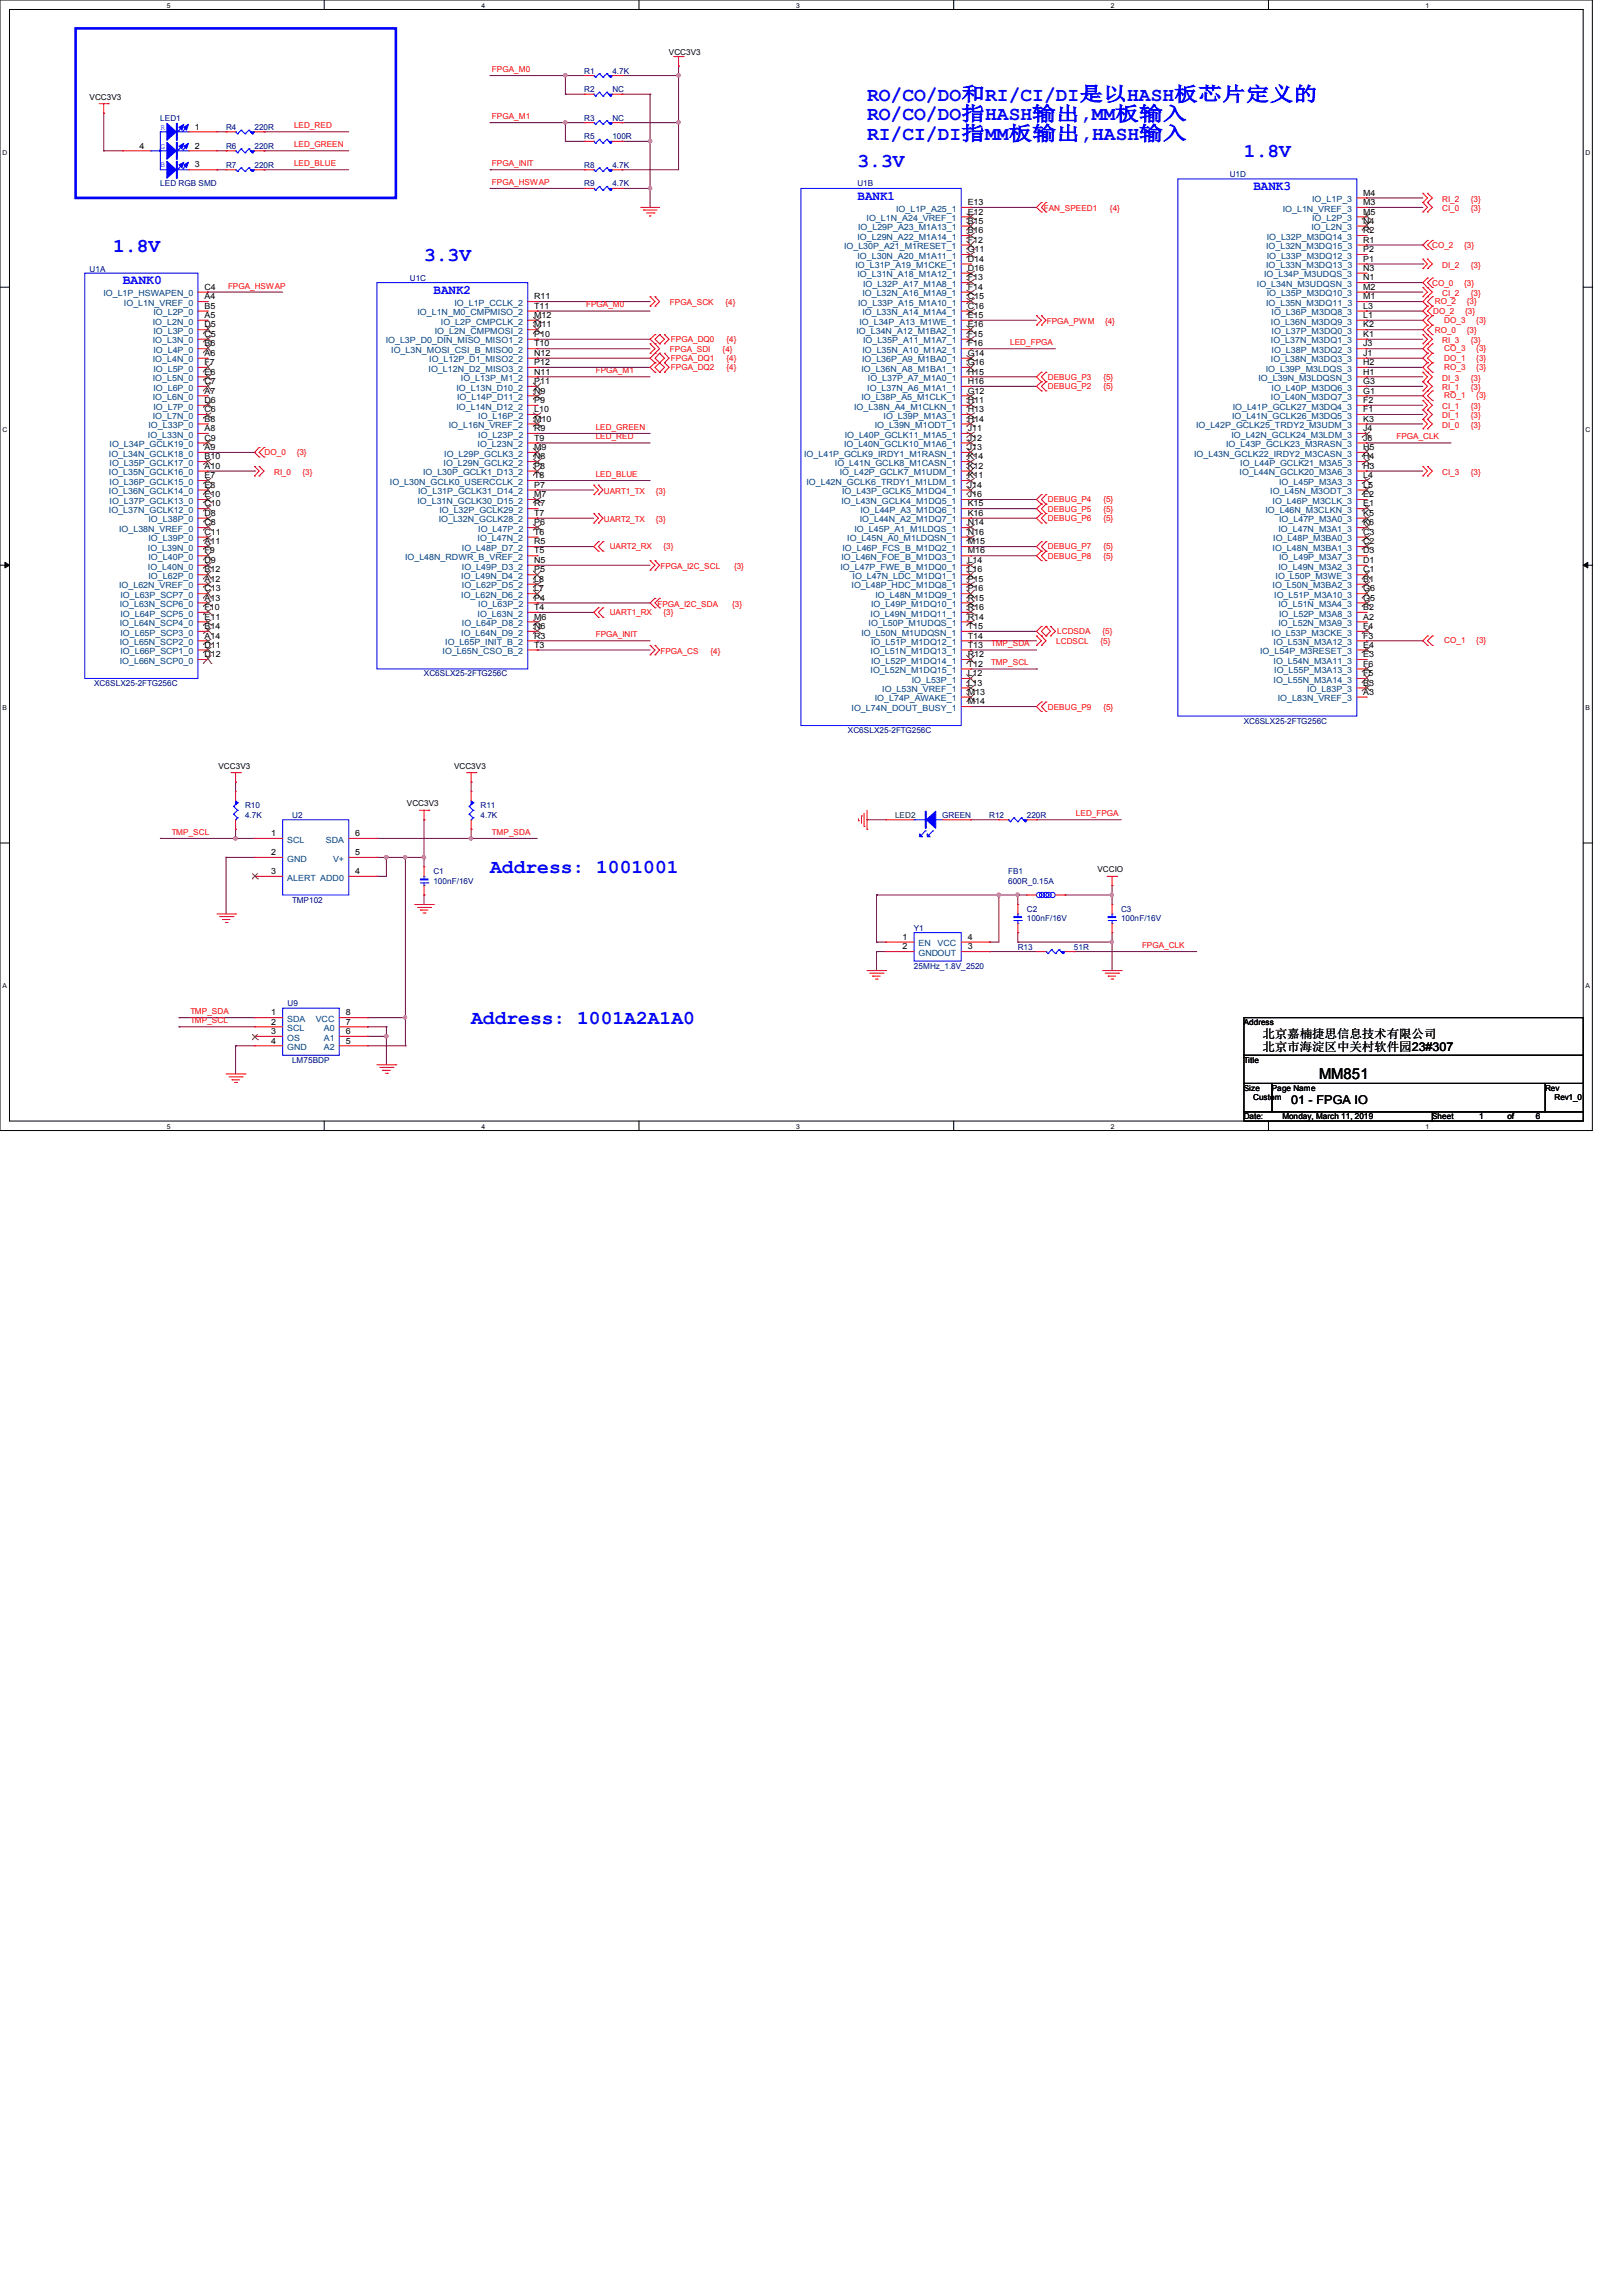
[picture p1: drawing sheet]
<svg xmlns="http://www.w3.org/2000/svg" width="210mm" height="297mm" viewBox="0 0 210 297" stroke-linecap="round" stroke-linejoin="round" font-family="sans-serif">
<defs><g id="words">
<g font-size="2.5" fill="#00f">
<text x="112.2" y="13">RO/CO/DO和RI/CI/DI是以HASH板芯片定义的</text>
<text x="112.2" y="15.6">RO/CO/DO指HASH输出,MM板输入</text>
<text x="111" y="21.6">3.3V</text>
<text x="112.2" y="18.1">RI/CI/DI指MM板输出,HASH输入</text>
<text x="161" y="20.4">1.8V</text>
<text x="14.6" y="32.6">1.8V</text>
<text x="54.9" y="33.8">3.3V</text>
<text x="63.4" y="113">Address: 1001001</text>
<text x="61" y="132.5">Address: 1001A2A1A0</text>
</g>
<text font-size="1.9" x="170.7" y="139.6">MM851</text>
<g font-size="1.7" fill="#00f">
<text x="110.9" y="25.8">BANK1</text>
<text x="162.2" y="24.6">BANK3</text>
<text x="15.9" y="36.8">BANK0</text>
<text x="56.1" y="38">BANK2</text>
</g>
<g font-size="1.6">
<text x="163.3" y="134.3">北京嘉楠捷思信息技术有限公司</text>
<text x="163.3" y="136.1">北京市海淀区中关村软件园23#307</text>
<text x="167.1" y="142.9">01 - FPGA IO</text>
</g>
<g font-size="1.1" fill="#f00">
<text x="63.7" y="9.3">FPGA_M0</text>
<text x="38.1" y="16.6">LED_RED</text>
<text x="63.7" y="15.4">FPGA_M1</text>
<text x="38.1" y="19">LED_GREEN</text>
<text x="38.1" y="21.5">LED_BLUE</text>
<text x="63.7" y="23.9">FPGA_HSWAP</text>
<text x="63.7" y="21.5">FPGA_INIT</text>
<text x="135.1" y="27.3">FAN_SPEED1</text>
<text x="143.6" y="27.3">{4}</text>
<text x="186.6" y="27.3">CI_0</text>
<text x="186.6" y="26.1">RI_2</text>
<text x="190.3" y="27.3">{3}</text>
<text x="190.3" y="26.1">{3}</text>
<text x="185.3" y="32.1">CO_2</text>
<text x="186.6" y="34.6">DI_2</text>
<text x="189.5" y="32.1">{3}</text>
<text x="190.3" y="34.6">{3}</text>
<text x="29.5" y="37.3">FPGA_HSWAP</text>
<text x="75.9" y="39.8">FPGA_M0</text>
<text x="86.7" y="39.5">FPGA_SCK</text>
<text x="93.9" y="39.5">{4}</text>
<text x="135.4" y="42">FPGA_PWM</text>
<text x="143" y="42">{4}</text>
<text x="185.3" y="37">CO_0</text>
<text x="185.4" y="40.6">DO_2</text>
<text x="185.6" y="39.4">RO_2</text>
<text x="186.6" y="38.3">CI_2</text>
<text x="186.9" y="41.8">DO_3</text>
<text x="189.5" y="37">{3}</text>
<text x="189.6" y="40.6">{3}</text>
<text x="189.8" y="39.4">{3}</text>
<text x="190.3" y="38.3">{3}</text>
<text x="191" y="41.8">{3}</text>
<text x="86.7" y="45.6">FPGA_SDI</text>
<text x="86.8" y="44.3">FPGA_DQ0</text>
<text x="86.8" y="46.7">FPGA_DQ1</text>
<text x="86.8" y="47.9">FPGA_DQ2</text>
<text x="93.5" y="45.6">{4}</text>
<text x="94" y="44.3">{4}</text>
<text x="94" y="46.7">{4}</text>
<text x="94" y="47.9">{4}</text>
<text x="130.7" y="44.7">LED_FPGA</text>
<text x="185.6" y="43.1">RO_0</text>
<text x="186.6" y="44.4">RI_3</text>
<text x="186.9" y="46.7">DO_1</text>
<text x="186.9" y="47.9">RO_3</text>
<text x="186.9" y="45.5">CO_3</text>
<text x="189.8" y="43.1">{3}</text>
<text x="190.3" y="44.4">{3}</text>
<text x="191" y="46.7">{3}</text>
<text x="191" y="47.9">{3}</text>
<text x="191" y="45.5">{3}</text>
<text x="77.1" y="48.3">FPGA_M1</text>
<text x="135.6" y="50.4">DEBUG_P2</text>
<text x="135.6" y="49.1">DEBUG_P3</text>
<text x="142.8" y="50.4">{5}</text>
<text x="142.8" y="49.1">{5}</text>
<text x="186.6" y="52.9">CI_1</text>
<text x="186.6" y="50.5">RI_1</text>
<text x="186.6" y="49.3">DI_3</text>
<text x="186.9" y="51.6">RO_1</text>
<text x="190.3" y="52.9">{3}</text>
<text x="190.3" y="50.5">{3}</text>
<text x="190.3" y="49.3">{3}</text>
<text x="191" y="51.6">{3}</text>
<text x="34.2" y="58.9">DO_0</text>
<text x="38.4" y="58.9">{3}</text>
<text x="77.1" y="56.9">LED_RED</text>
<text x="77.1" y="55.6">LED_GREEN</text>
<text x="180.7" y="56.9">FPGA_CLK</text>
<text x="186.6" y="55.4">DI_0</text>
<text x="186.6" y="54.1">DI_1</text>
<text x="190.3" y="55.4">{3}</text>
<text x="190.3" y="54.1">{3}</text>
<text x="35.5" y="61.5">RI_0</text>
<text x="39.2" y="61.5">{3}</text>
<text x="77.1" y="61.7">LED_BLUE</text>
<text x="78.1" y="63.9">UART1_TX</text>
<text x="84.9" y="63.9">{3}</text>
<text x="135.6" y="65">DEBUG_P4</text>
<text x="142.8" y="65">{5}</text>
<text x="186.6" y="61.5">CI_3</text>
<text x="190.3" y="61.5">{3}</text>
<text x="78.1" y="67.6">UART2_TX</text>
<text x="78.9" y="71.1">UART2_RX</text>
<text x="84.9" y="67.6">{3}</text>
<text x="85.8" y="71.1">{3}</text>
<text x="135.6" y="71.1">DEBUG_P7</text>
<text x="135.6" y="67.4">DEBUG_P6</text>
<text x="135.6" y="66.2">DEBUG_P5</text>
<text x="142.8" y="71.1">{5}</text>
<text x="142.8" y="67.4">{5}</text>
<text x="142.8" y="66.2">{5}</text>
<text x="85.5" y="73.7">FPGA_I2C_SCL</text>
<text x="95" y="73.7">{3}</text>
<text x="135.6" y="72.3">DEBUG_P8</text>
<text x="142.8" y="72.3">{5}</text>
<text x="77.1" y="82.5">FPGA_INIT</text>
<text x="78.9" y="79.6">UART1_RX</text>
<text x="85.1" y="78.5">FPGA_I2C_SDA</text>
<text x="85.8" y="79.6">{3}</text>
<text x="94.7" y="78.5">{3}</text>
<text x="128.3" y="83.7">TMP_SDA</text>
<text x="136.7" y="83.4">LCDSCL</text>
<text x="136.8" y="82">LCDSDA</text>
<text x="142.4" y="83.4">{5}</text>
<text x="142.6" y="82">{5}</text>
<text x="186.9" y="83.3">CO_1</text>
<text x="191" y="83.3">{3}</text>
<text x="85.5" y="84.6">FPGA_CS</text>
<text x="91.9" y="84.6">{4}</text>
<text x="128.3" y="86.1">TMP_SCL</text>
<text x="135.6" y="91.8">DEBUG_P9</text>
<text x="142.8" y="91.8">{5}</text>
<text x="139.2" y="105.6">LED_FPGA</text>
<text x="22.2" y="108">TMP_SCL</text>
<text x="63.7" y="108">TMP_SDA</text>
<text x="147.8" y="122.7">FPGA_CLK</text>
<text x="24.6" y="131.2">TMP_SDA</text>
<text x="24.6" y="132.4">TMP_SCL</text>
</g>
<g font-size="1.1" fill="#000080">
<text x="75.6" y="9.5">R1</text>
<text x="75.6" y="11.9">R2</text>
<text x="79.2" y="9.5">4.7K</text>
<text x="79.2" y="11.9">NC</text>
<text x="20.7" y="15.6">LED1</text>
<text x="29.2" y="16.8">R4</text>
<text x="32.9" y="16.8">220R</text>
<text x="75.6" y="15.6">R3</text>
<text x="79.2" y="15.6">NC</text>
<text x="29.2" y="19.3">R6</text>
<text x="29.2" y="21.7">R7</text>
<text x="32.9" y="19.3">220R</text>
<text x="32.9" y="21.7">220R</text>
<text x="75.6" y="18">R5</text>
<text x="75.6" y="21.7">R8</text>
<text x="79.2" y="18">100R</text>
<text x="79.2" y="21.7">4.7K</text>
<text x="159.1" y="22.9">U1D</text>
<text x="20.7" y="24.1">LED RGB SMD</text>
<text x="75.6" y="24.1">R9</text>
<text x="79.2" y="24.1">4.7K</text>
<text x="110.9" y="24.1">U1B</text>
<text x="11.6" y="35.1">U1A</text>
<text x="53" y="36.3">U1C</text>
<text x="12.2" y="88.8">XC6SLX25-2FTG256C</text>
<text x="54.9" y="87.5">XC6SLX25-2FTG256C</text>
<text x="109.7" y="94.9">XC6SLX25-2FTG256C</text>
<text x="160.9" y="93.6">XC6SLX25-2FTG256C</text>
<text x="31.7" y="104.6">R10</text>
<text x="31.7" y="105.8">4.7K</text>
<text x="37.8" y="105.8">U2</text>
<text x="62.2" y="104.6">R11</text>
<text x="62.2" y="105.8">4.7K</text>
<text x="121.9" y="105.8">GREEN</text>
<text x="128" y="105.8">R12</text>
<text x="132.9" y="105.8">220R</text>
<text x="56.1" y="113.2">C1</text>
<text x="130.5" y="113.2">FB1</text>
<text x="37.8" y="116.8">TMP102</text>
<text x="56.1" y="114.4">100nF/16V</text>
<text x="130.5" y="114.4">600R_0.15A</text>
<text x="132.9" y="118">C2</text>
<text x="132.9" y="119.3">100nF/16V</text>
<text x="145.1" y="118">C3</text>
<text x="145.1" y="119.3">100nF/16V</text>
<text x="118.3" y="120.5">Y1</text>
<text x="118.3" y="125.3">25MHz_1.8V_2520</text>
<text x="131.7" y="122.9">R13</text>
<text x="139" y="122.9">51R</text>
<text x="37.2" y="130.2">U9</text>
<text x="37.8" y="137.5">LM75BDP</text>
</g>
<g font-size="1.1">
<text x="86.6" y="7.1">VCC3V3</text>
<text x="11.6" y="12.9">VCC3V3</text>
<text x="25.2" y="16.8">1</text>
<text x="18" y="19.2">4</text>
<text x="25.2" y="19.2">2</text>
<text x="25.2" y="21.7">3</text>
<text x="125.2" y="26.5">E13</text>
<text x="125.2" y="27.8">E12</text>
<text x="125.2" y="29">B15</text>
<text x="176.4" y="25.3">M4</text>
<text x="176.4" y="26.5">M3</text>
<text x="176.4" y="27.8">M5</text>
<text x="176.4" y="29">N4</text>
<text x="125.2" y="30.2">B16</text>
<text x="125.2" y="31.4">F12</text>
<text x="125.2" y="32.6">G11</text>
<text x="125.2" y="33.9">D14</text>
<text x="125.2" y="35.1">D16</text>
<text x="176.4" y="30.2">R2</text>
<text x="176.4" y="31.4">R1</text>
<text x="176.4" y="32.6">P2</text>
<text x="176.4" y="33.9">P1</text>
<text x="176.4" y="35.1">N3</text>
<text x="26.5" y="37.5">C4</text>
<text x="26.5" y="38.7">A4</text>
<text x="26.5" y="40">B5</text>
<text x="26.5" y="41.1">A5</text>
<text x="69.1" y="38.7">R11</text>
<text x="69.1" y="40">T11</text>
<text x="69.1" y="41.1">M12</text>
<text x="125.2" y="36.3">F13</text>
<text x="125.2" y="37.5">F14</text>
<text x="125.2" y="38.7">C15</text>
<text x="125.2" y="40">C16</text>
<text x="125.2" y="41.1">E15</text>
<text x="176.4" y="36.3">N1</text>
<text x="176.4" y="37.5">M2</text>
<text x="176.4" y="38.7">M1</text>
<text x="176.4" y="40">L3</text>
<text x="176.4" y="41.1">L1</text>
<text x="26.5" y="42.4">D5</text>
<text x="26.5" y="43.6">C5</text>
<text x="26.5" y="44.8">B6</text>
<text x="26.5" y="46.1">A6</text>
<text x="26.5" y="47.2">F7</text>
<text x="69.1" y="42.4">M11</text>
<text x="69.1" y="43.6">P10</text>
<text x="69.1" y="44.8">T10</text>
<text x="69.1" y="46.1">N12</text>
<text x="69.1" y="47.2">P12</text>
<text x="125.2" y="42.4">E16</text>
<text x="125.2" y="43.6">F15</text>
<text x="125.2" y="44.8">F16</text>
<text x="125.2" y="46.1">G14</text>
<text x="125.2" y="47.2">G16</text>
<text x="176.4" y="42.4">K2</text>
<text x="176.4" y="43.6">K1</text>
<text x="176.4" y="44.8">J3</text>
<text x="176.4" y="46.1">J1</text>
<text x="176.4" y="47.2">H2</text>
<text x="26.5" y="48.5">E6</text>
<text x="26.5" y="49.7">C7</text>
<text x="26.5" y="50.9">A7</text>
<text x="26.5" y="52.2">D6</text>
<text x="26.5" y="53.3">C6</text>
<text x="69.1" y="48.5">N11</text>
<text x="69.1" y="49.7">P11</text>
<text x="69.1" y="50.9">N9</text>
<text x="69.1" y="52.2">P9</text>
<text x="69.1" y="53.3">L10</text>
<text x="125.2" y="48.5">H15</text>
<text x="125.2" y="49.7">H16</text>
<text x="125.2" y="50.9">G12</text>
<text x="125.2" y="52.2">H11</text>
<text x="125.2" y="53.3">H13</text>
<text x="176.4" y="48.5">H1</text>
<text x="176.4" y="49.7">G3</text>
<text x="176.4" y="50.9">G1</text>
<text x="176.4" y="52.2">F2</text>
<text x="176.4" y="53.3">F1</text>
<text x="26.5" y="54.6">B8</text>
<text x="26.5" y="55.8">A8</text>
<text x="26.5" y="57">C9</text>
<text x="26.5" y="58.3">A9</text>
<text x="26.5" y="59.4">B10</text>
<text x="69.1" y="54.6">M10</text>
<text x="69.1" y="55.8">R9</text>
<text x="69.1" y="57">T9</text>
<text x="69.1" y="58.3">M9</text>
<text x="69.1" y="59.4">N8</text>
<text x="125.2" y="54.6">H14</text>
<text x="125.2" y="55.8">J11</text>
<text x="125.2" y="57">J12</text>
<text x="125.2" y="58.3">J13</text>
<text x="125.2" y="59.4">K14</text>
<text x="176.4" y="54.6">K3</text>
<text x="176.4" y="55.8">J4</text>
<text x="176.4" y="57">J6</text>
<text x="176.4" y="58.3">H5</text>
<text x="176.4" y="59.4">H4</text>
<text x="26.5" y="60.7">A10</text>
<text x="26.5" y="61.9">E7</text>
<text x="26.5" y="63.1">E8</text>
<text x="26.5" y="64.3">E10</text>
<text x="26.5" y="65.5">C10</text>
<text x="69.1" y="60.7">P8</text>
<text x="69.1" y="61.9">T8</text>
<text x="69.1" y="63.1">P7</text>
<text x="69.1" y="64.3">M7</text>
<text x="69.1" y="65.5">R7</text>
<text x="125.2" y="60.7">K12</text>
<text x="125.2" y="61.9">K11</text>
<text x="125.2" y="63.1">J14</text>
<text x="125.2" y="64.3">J16</text>
<text x="125.2" y="65.5">K15</text>
<text x="176.4" y="60.7">H3</text>
<text x="176.4" y="61.9">L4</text>
<text x="176.4" y="63.1">L5</text>
<text x="176.4" y="64.3">E2</text>
<text x="176.4" y="65.5">E1</text>
<text x="26.5" y="66.8">D8</text>
<text x="26.5" y="68">C8</text>
<text x="26.5" y="69.2">C11</text>
<text x="26.5" y="70.4">A11</text>
<text x="26.5" y="71.6">F9</text>
<text x="69.1" y="66.8">T7</text>
<text x="69.1" y="68">P6</text>
<text x="69.1" y="69.2">T6</text>
<text x="69.1" y="70.4">R5</text>
<text x="69.1" y="71.6">T5</text>
<text x="125.2" y="66.8">K16</text>
<text x="125.2" y="68">N14</text>
<text x="125.2" y="69.2">N16</text>
<text x="125.2" y="70.4">M15</text>
<text x="125.2" y="71.6">M16</text>
<text x="176.4" y="66.8">K5</text>
<text x="176.4" y="68">K6</text>
<text x="176.4" y="69.2">C3</text>
<text x="176.4" y="70.4">C2</text>
<text x="176.4" y="71.6">D3</text>
<text x="26.5" y="72.9">D9</text>
<text x="26.5" y="74.1">B12</text>
<text x="26.5" y="75.3">A12</text>
<text x="26.5" y="76.5">C13</text>
<text x="26.5" y="77.7">A13</text>
<text x="69.1" y="72.9">N5</text>
<text x="69.1" y="74.1">P5</text>
<text x="69.1" y="75.3">L8</text>
<text x="69.1" y="76.5">L7</text>
<text x="69.1" y="77.7">P4</text>
<text x="125.2" y="72.9">L14</text>
<text x="125.2" y="74.1">L16</text>
<text x="125.2" y="75.3">P15</text>
<text x="125.2" y="76.5">P16</text>
<text x="125.2" y="77.7">R15</text>
<text x="176.4" y="72.9">D1</text>
<text x="176.4" y="74.1">C1</text>
<text x="176.4" y="75.3">B1</text>
<text x="176.4" y="76.5">G6</text>
<text x="176.4" y="77.7">G5</text>
<text x="26.5" y="79">F10</text>
<text x="26.5" y="80.2">E11</text>
<text x="26.5" y="81.4">B14</text>
<text x="26.5" y="82.6">A14</text>
<text x="26.5" y="83.8">D11</text>
<text x="69.1" y="79">T4</text>
<text x="69.1" y="80.2">M6</text>
<text x="69.1" y="81.4">N6</text>
<text x="69.1" y="82.6">R3</text>
<text x="69.1" y="83.8">T3</text>
<text x="125.2" y="79">R16</text>
<text x="125.2" y="80.2">R14</text>
<text x="125.2" y="81.4">T15</text>
<text x="125.2" y="82.6">T14</text>
<text x="125.2" y="83.8">T13</text>
<text x="176.4" y="79">B2</text>
<text x="176.4" y="80.2">A2</text>
<text x="176.4" y="81.4">F4</text>
<text x="176.4" y="82.6">F3</text>
<text x="176.4" y="83.8">E4</text>
<text x="26.5" y="85">D12</text>
<text x="125.2" y="85">R12</text>
<text x="125.2" y="86.3">T12</text>
<text x="125.2" y="87.5">L12</text>
<text x="125.2" y="88.7">L13</text>
<text x="125.2" y="89.9">M13</text>
<text x="176.4" y="85">E3</text>
<text x="176.4" y="86.3">F6</text>
<text x="176.4" y="87.5">F5</text>
<text x="176.4" y="88.7">B3</text>
<text x="176.4" y="89.9">A3</text>
<text x="125.2" y="91.1">M14</text>
<text x="28.3" y="99.5">VCC3V3</text>
<text x="58.7" y="99.5">VCC3V3</text>
<text x="52.7" y="104.4">VCC3V3</text>
<text x="35.1" y="108.2">1</text>
<text x="35.1" y="110.7">2</text>
<text x="35.1" y="113.1">3</text>
<text x="46" y="113.1">4</text>
<text x="46" y="110.7">5</text>
<text x="46" y="108.2">6</text>
<text x="142" y="112.9">VCCIO</text>
<text x="116.8" y="121.6">1</text>
<text x="116.8" y="122.9">2</text>
<text x="125.2" y="122.9">3</text>
<text x="125.2" y="121.6">4</text>
<text x="35.1" y="131.4">1</text>
<text x="44.7" y="131.4">8</text>
<text x="35.1" y="132.6">2</text>
<text x="35.1" y="133.8">3</text>
<text x="35.1" y="135">4</text>
<text x="44.7" y="135">5</text>
<text x="44.7" y="133.8">6</text>
<text x="44.7" y="132.6">7</text>
<text x="160.9" y="137.5">Title</text>
<text x="160.9" y="132.7">Address</text>
<text x="160.9" y="141.2">Size</text>
<text x="162.2" y="142.4">Custom</text>
<text x="164.6" y="141.2">Page Name</text>
<text x="199.9" y="141.2">Rev</text>
<text x="201.1" y="142.4">Rev1_0</text>
<text x="160.9" y="144.9">Date:</text>
<text x="165.9" y="144.9">Monday, March 11, 2019</text>
<text x="185.3" y="144.9">Sheet</text>
<text x="191.4" y="144.9">1</text>
<text x="195" y="144.9">of</text>
<text x="198.7" y="144.9">6</text>
</g>
<g font-size="1.1" fill="#00f">
<text x="20.7" y="16.8">R</text>
<text x="20.7" y="19.2">G</text>
<text x="20.7" y="21.7">B</text>
</g>
<g font-size="1.1" fill="#004080">
<text x="111" y="29.8">IO_L29P_A23_M1A13_1</text>
<text x="112.1" y="28.6">IO_L1N_A24_VREF_1</text>
<text x="115.9" y="27.4">IO_L1P_A25_1</text>
<text x="166" y="27.4">IO_L1N_VREF_3</text>
<text x="169.7" y="29.8">IO_L2N_3</text>
<text x="169.8" y="26.2">IO_L1P_3</text>
<text x="169.8" y="28.6">IO_L2P_3</text>
<text x="109.2" y="32.3">IO_L30P_A21_M1RESET_1</text>
<text x="110.7" y="34.7">IO_L31P_A19_M1CKE_1</text>
<text x="110.9" y="31">IO_L29N_A22_M1A14_1</text>
<text x="110.9" y="33.5">IO_L30N_A20_M1A11_1</text>
<text x="110.9" y="35.9">IO_L31N_A18_M1A12_1</text>
<text x="163.6" y="35.9">IO_L34P_M3UDQS_3</text>
<text x="163.8" y="32.3">IO_L32N_M3DQ15_3</text>
<text x="163.8" y="34.7">IO_L33N_M3DQ13_3</text>
<text x="163.9" y="31">IO_L32P_M3DQ14_3</text>
<text x="163.9" y="33.5">IO_L33P_M3DQ12_3</text>
<text x="13.4" y="38.4">IO_L1P_HSWAPEN_0</text>
<text x="16" y="39.6">IO_L1N_VREF_0</text>
<text x="19.8" y="42">IO_L2N_0</text>
<text x="19.9" y="40.8">IO_L2P_0</text>
<text x="54" y="40.8">IO_L1N_M0_CMPMISO_2</text>
<text x="57.1" y="42">IO_L2P_CMPCLK_2</text>
<text x="58.8" y="39.6">IO_L1P_CCLK_2</text>
<text x="111" y="39.6">IO_L33P_A15_M1A10_1</text>
<text x="111.2" y="42">IO_L34P_A13_M1WE_1</text>
<text x="111.6" y="38.4">IO_L32N_A16_M1A9_1</text>
<text x="111.6" y="40.8">IO_L33N_A14_M1A4_1</text>
<text x="111.7" y="37.1">IO_L32P_A17_M1A8_1</text>
<text x="162.6" y="37.1">IO_L34N_M3UDQSN_3</text>
<text x="163.8" y="39.6">IO_L35N_M3DQ11_3</text>
<text x="163.9" y="38.4">IO_L35P_M3DQ10_3</text>
<text x="164.4" y="42">IO_L36N_M3DQ9_3</text>
<text x="164.5" y="40.8">IO_L36P_M3DQ8_3</text>
<text x="19.8" y="44.4">IO_L3N_0</text>
<text x="19.8" y="46.9">IO_L4N_0</text>
<text x="19.9" y="43.2">IO_L3P_0</text>
<text x="19.9" y="45.7">IO_L4P_0</text>
<text x="49.9" y="44.4">IO_L3P_D0_DIN_MISO_MISO1_2</text>
<text x="50.6" y="45.7">IO_L3N_MOSI_CSI_B_MISO0_2</text>
<text x="55.5" y="46.9">IO_L12P_D1_MISO2_2</text>
<text x="56.3" y="43.2">IO_L2N_CMPMOSI_2</text>
<text x="110.8" y="43.2">IO_L34N_A12_M1BA2_1</text>
<text x="111.5" y="46.9">IO_L36P_A9_M1BA0_1</text>
<text x="111.6" y="45.7">IO_L35N_A10_M1A2_1</text>
<text x="111.7" y="44.4">IO_L35P_A11_M1A7_1</text>
<text x="164.4" y="44.4">IO_L37N_M3DQ1_3</text>
<text x="164.4" y="46.9">IO_L38N_M3DQ3_3</text>
<text x="164.5" y="43.2">IO_L37P_M3DQ0_3</text>
<text x="164.5" y="45.7">IO_L38P_M3DQ2_3</text>
<text x="19.8" y="49.3">IO_L5N_0</text>
<text x="19.8" y="51.8">IO_L6N_0</text>
<text x="19.9" y="48.1">IO_L5P_0</text>
<text x="19.9" y="50.5">IO_L6P_0</text>
<text x="19.9" y="53">IO_L7P_0</text>
<text x="55.5" y="48.1">IO_L12N_D2_MISO3_2</text>
<text x="59" y="50.5">IO_L13N_D10_2</text>
<text x="59" y="53">IO_L14N_D12_2</text>
<text x="59.1" y="51.8">IO_L14P_D11_2</text>
<text x="59.6" y="49.3">IO_L13P_M1_2</text>
<text x="110.5" y="53">IO_L38N_A4_M1CLKN_1</text>
<text x="111.5" y="48.1">IO_L36N_A8_M1BA1_1</text>
<text x="111.5" y="51.8">IO_L38P_A5_M1CLK_1</text>
<text x="112.2" y="50.5">IO_L37N_A6_M1A1_1</text>
<text x="112.3" y="49.3">IO_L37P_A7_M1A0_1</text>
<text x="159.5" y="53">IO_L41P_GCLK27_M3DQ4_3</text>
<text x="162.8" y="49.3">IO_L39N_M3LDQSN_3</text>
<text x="163.8" y="48.1">IO_L39P_M3LDQS_3</text>
<text x="164.4" y="51.8">IO_L40N_M3DQ7_3</text>
<text x="164.5" y="50.5">IO_L40P_M3DQ6_3</text>
<text x="14.1" y="59.1">IO_L34N_GCLK18_0</text>
<text x="14.2" y="57.9">IO_L34P_GCLK19_0</text>
<text x="19.1" y="56.6">IO_L33N_0</text>
<text x="19.2" y="55.4">IO_L33P_0</text>
<text x="19.8" y="54.2">IO_L7N_0</text>
<text x="57.5" y="59.1">IO_L29P_GCLK3_2</text>
<text x="58.1" y="55.4">IO_L16N_VREF_2</text>
<text x="61.8" y="57.9">IO_L23N_2</text>
<text x="61.9" y="54.2">IO_L16P_2</text>
<text x="61.9" y="56.6">IO_L23P_2</text>
<text x="104" y="59.1">IO_L41P_GCLK9_IRDY1_M1RASN_1</text>
<text x="109.2" y="57.9">IO_L40N_GCLK10_M1A6_1</text>
<text x="109.3" y="56.6">IO_L40P_GCLK11_M1A5_1</text>
<text x="113.2" y="55.4">IO_L39N_M1ODT_1</text>
<text x="114.3" y="54.2">IO_L39P_M1A3_1</text>
<text x="154.5" y="59.1">IO_L43N_GCLK22_IRDY2_M3CASN_3</text>
<text x="154.8" y="55.4">IO_L42P_GCLK25_TRDY2_M3UDM_3</text>
<text x="158.7" y="57.9">IO_L43P_GCLK23_M3RASN_3</text>
<text x="159.3" y="56.6">IO_L42N_GCLK24_M3LDM_3</text>
<text x="159.4" y="54.2">IO_L41N_GCLK26_M3DQ5_3</text>
<text x="14.1" y="61.5">IO_L35N_GCLK16_0</text>
<text x="14.1" y="64">IO_L36N_GCLK14_0</text>
<text x="14.2" y="60.3">IO_L35P_GCLK17_0</text>
<text x="14.2" y="62.7">IO_L36P_GCLK15_0</text>
<text x="14.2" y="65.2">IO_L37P_GCLK13_0</text>
<text x="50.5" y="62.7">IO_L30N_GCLK0_USERCCLK_2</text>
<text x="54" y="65.2">IO_L31N_GCLK30_D15_2</text>
<text x="54.1" y="64">IO_L31P_GCLK31_D14_2</text>
<text x="54.7" y="61.5">IO_L30P_GCLK1_D13_2</text>
<text x="57.4" y="60.3">IO_L29N_GCLK2_2</text>
<text x="104.3" y="62.7">IO_L42N_GCLK6_TRDY1_M1LDM_1</text>
<text x="108" y="60.3">IO_L41N_GCLK8_M1CASN_1</text>
<text x="108.7" y="61.5">IO_L42P_GCLK7_M1UDM_1</text>
<text x="108.9" y="65.2">IO_L43N_GCLK4_M1DQ5_1</text>
<text x="109" y="64">IO_L43P_GCLK5_M1DQ4_1</text>
<text x="160.4" y="61.5">IO_L44N_GCLK20_M3A6_3</text>
<text x="160.5" y="60.3">IO_L44P_GCLK21_M3A5_3</text>
<text x="164.4" y="64">IO_L45N_M3ODT_3</text>
<text x="164.7" y="65.2">IO_L46P_M3CLK_3</text>
<text x="165.5" y="62.7">IO_L45P_M3A3_3</text>
<text x="14.1" y="66.4">IO_L37N_GCLK12_0</text>
<text x="15.4" y="68.8">IO_L38N_VREF_0</text>
<text x="19.1" y="71.3">IO_L39N_0</text>
<text x="19.2" y="67.6">IO_L38P_0</text>
<text x="19.2" y="70.1">IO_L39P_0</text>
<text x="56.8" y="67.6">IO_L32N_GCLK28_2</text>
<text x="56.8" y="66.4">IO_L32P_GCLK29_2</text>
<text x="59.8" y="71.3">IO_L48P_D7_2</text>
<text x="61.8" y="70.1">IO_L47N_2</text>
<text x="61.9" y="68.8">IO_L47P_2</text>
<text x="109" y="71.3">IO_L46P_FCS_B_M1DQ2_1</text>
<text x="109.6" y="70.1">IO_L45N_A0_M1LDQSN_1</text>
<text x="110.6" y="68.8">IO_L45P_A1_M1LDQS_1</text>
<text x="111.2" y="67.6">IO_L44N_A2_M1DQ7_1</text>
<text x="111.3" y="66.4">IO_L44P_A3_M1DQ6_1</text>
<text x="163.7" y="66.4">IO_L46N_M3CLKN_3</text>
<text x="164.7" y="71.3">IO_L48N_M3BA1_3</text>
<text x="164.7" y="70.1">IO_L48P_M3BA0_3</text>
<text x="165.4" y="68.8">IO_L47N_M3A1_3</text>
<text x="165.5" y="67.6">IO_L47P_M3A0_3</text>
<text x="15.4" y="76.2">IO_L62N_VREF_0</text>
<text x="15.6" y="77.4">IO_L63P_SCP7_0</text>
<text x="19.1" y="73.7">IO_L40N_0</text>
<text x="19.2" y="72.5">IO_L40P_0</text>
<text x="19.2" y="74.9">IO_L62P_0</text>
<text x="52.4" y="72.5">IO_L48N_RDWR_B_VREF_2</text>
<text x="59.7" y="74.9">IO_L49N_D4_2</text>
<text x="59.7" y="77.4">IO_L62N_D6_2</text>
<text x="59.8" y="73.7">IO_L49P_D3_2</text>
<text x="59.8" y="76.2">IO_L62P_D5_2</text>
<text x="108.7" y="73.7">IO_L47P_FWE_B_M1DQ0_1</text>
<text x="108.9" y="72.5">IO_L46N_FOE_B_M1DQ3_1</text>
<text x="110.2" y="76.2">IO_L48P_HDC_M1DQ8_1</text>
<text x="110.3" y="74.9">IO_L47N_LDC_M1DQ1_1</text>
<text x="113.3" y="77.4">IO_L48N_M1DQ9_1</text>
<text x="164.7" y="76.2">IO_L50N_M3BA2_3</text>
<text x="164.9" y="77.4">IO_L51P_M3A10_3</text>
<text x="165" y="74.9">IO_L50P_M3WE_3</text>
<text x="165.4" y="73.7">IO_L49N_M3A2_3</text>
<text x="165.5" y="72.5">IO_L49P_M3A7_3</text>
<text x="15.5" y="78.6">IO_L63N_SCP6_0</text>
<text x="15.5" y="81">IO_L64N_SCP4_0</text>
<text x="15.5" y="83.5">IO_L65N_SCP2_0</text>
<text x="15.6" y="79.8">IO_L64P_SCP5_0</text>
<text x="15.6" y="82.3">IO_L65P_SCP3_0</text>
<text x="57.6" y="83.5">IO_L65P_INIT_B_2</text>
<text x="59.7" y="82.3">IO_L64N_D9_2</text>
<text x="59.8" y="81">IO_L64P_D8_2</text>
<text x="61.8" y="79.8">IO_L63N_2</text>
<text x="61.9" y="78.6">IO_L63P_2</text>
<text x="111.5" y="82.3">IO_L50N_M1UDQSN_1</text>
<text x="112.4" y="81">IO_L50P_M1UDQS_1</text>
<text x="112.6" y="79.8">IO_L49N_M1DQ11_1</text>
<text x="112.7" y="78.6">IO_L49P_M1DQ10_1</text>
<text x="112.7" y="83.5">IO_L51P_M1DQ12_1</text>
<text x="164.5" y="82.3">IO_L53P_M3CKE_3</text>
<text x="164.8" y="83.5">IO_L53N_M3A12_3</text>
<text x="165.4" y="78.6">IO_L51N_M3A4_3</text>
<text x="165.4" y="81">IO_L52N_M3A9_3</text>
<text x="165.5" y="79.8">IO_L52P_M3A8_3</text>
<text x="15.5" y="85.9">IO_L66N_SCP0_0</text>
<text x="15.6" y="84.7">IO_L66P_SCP1_0</text>
<text x="57.3" y="84.7">IO_L65N_CSO_B_2</text>
<text x="112.6" y="84.7">IO_L51N_M1DQ13_1</text>
<text x="112.6" y="87.1">IO_L52N_M1DQ15_1</text>
<text x="112.7" y="85.9">IO_L52P_M1DQ14_1</text>
<text x="114.2" y="89.6">IO_L53N_VREF_1</text>
<text x="118" y="88.3">IO_L53P_1</text>
<text x="163.1" y="84.7">IO_L54P_M3RESET_3</text>
<text x="164.8" y="85.9">IO_L54N_M3A11_3</text>
<text x="164.8" y="88.3">IO_L55N_M3A14_3</text>
<text x="164.9" y="87.1">IO_L55P_M3A13_3</text>
<text x="169.1" y="89.6">IO_L83P_3</text>
<text x="110.2" y="92">IO_L74N_DOUT_BUSY_1</text>
<text x="113.2" y="90.8">IO_L74P_AWAKE_1</text>
<text x="165.3" y="90.8">IO_L83N_VREF_3</text>
<text x="37.2" y="109.1">SCL</text>
<text x="37.2" y="111.5">GND</text>
<text x="37.2" y="114">ALERT ADD0</text>
<text x="42.2" y="109.1">SDA</text>
<text x="43.1" y="111.5">V+</text>
<text x="118.9" y="122.5">EN</text>
<text x="118.9" y="123.7">GNDOUT</text>
<text x="121.3" y="122.5">VCC</text>
<text x="37.2" y="132.2">SDA</text>
<text x="37.2" y="133.4">SCL</text>
<text x="37.2" y="134.7">OS</text>
<text x="37.2" y="135.9">GND</text>
<text x="40.8" y="132.2">VCC</text>
<text x="41.9" y="135.9">A2</text>
<text x="41.9" y="134.7">A1</text>
<text x="41.9" y="133.4">A0</text>
</g>
<text font-size="1.1" fill="#004040" x="115.8" y="105.8">LED2</text>
<g font-size=".9">
<text x="21.6" y="1">5</text>
<text x="62.3" y="1">4</text>
<text x="103" y="1">3</text>
<text x="143.7" y="1">2</text>
<text x="184.5" y="1">1</text>
<text x=".3" y="20">D</text>
<text x="205.2" y="20">D</text>
<text x=".3" y="56">C</text>
<text x="205.2" y="56">C</text>
<text x=".3" y="91.9">B</text>
<text x="205.2" y="91.9">B</text>
<text x=".3" y="127.9">A</text>
<text x="205.2" y="127.9">A</text>
<text x="21.6" y="146.1">5</text>
<text x="62.3" y="146.1">4</text>
<text x="103" y="146.1">3</text>
<text x="143.7" y="146.1">2</text>
<text x="184.5" y="146.1">1</text>
</g>
</g></defs>
<path d="M0 0h206v146.3h-206zM1.2 1.2h203.7v143.9h-203.7z" fill="none" stroke="#000" stroke-width=".13"/>
<g fill="#fff">
<path d="M21.6 .2h.5v.9h-.5z"/>
<path d="M21.6 145.2h.5v1h-.5z"/>
</g>
<path d="M42 0v1.2M42 145.1v1.2" fill="none" stroke="#000" stroke-width=".13"/>
<g fill="#fff">
<path d="M62.3 .2h.5v.9h-.5z"/>
<path d="M62.3 145.2h.5v1h-.5z"/>
</g>
<path d="M82.7 0v1.2M82.7 145.1v1.2" fill="none" stroke="#000" stroke-width=".13"/>
<g fill="#fff">
<path d="M103 .2h.5v.9h-.5z"/>
<path d="M103 145.2h.5v1h-.5z"/>
</g>
<path d="M123.4 0v1.2M123.4 145.1v1.2" fill="none" stroke="#000" stroke-width=".13"/>
<g fill="#fff">
<path d="M143.8 .2h.4v.9h-.4z"/>
<path d="M143.8 145.2h.4v1h-.4z"/>
</g>
<path d="M164.1 0v1.2M164.1 145.1v1.2" fill="none" stroke="#000" stroke-width=".13"/>
<g fill="#fff">
<path d="M184.5 .2h.5v.9h-.5z"/>
<path d="M184.5 145.2h.5v1h-.5z"/>
<path d="M.3 19.2h.6v1h-.6z"/>
<path d="M205.2 19.2h.6v1h-.6z"/>
<path d="M.3 55.1h.6v1h-.6z"/>
<path d="M205.2 55.1h.6v1h-.6z"/>
</g>
<path d="M0 37.2h1.2M204.9 37.2h1.2" fill="none" stroke="#000" stroke-width=".13"/>
<g fill="#fff">
<path d="M.3 91.1h.6v1h-.6z"/>
<path d="M205.2 91.1h.5v1h-.5z"/>
</g>
<path d="M0 73.2h1.2M204.9 73.2h1.2" fill="none" stroke="#000" stroke-width=".13"/>
<path d="M.6 72.8l.6 .4-.6 .3zM204.9 73.2l.5-.4v.7z" fill="#000" stroke="#000" stroke-width=".13"/>
<g fill="#fff">
<path d="M.3 127h.6v1h-.6z"/>
<path d="M205.2 127h.5v1h-.5z"/>
</g>
<path d="M0 109.1h1.2M204.9 109.1h1.2M161 131.7h43.9v4.9h-43.9zM161 136.6h43.9v3.6h-43.9zM161 140.2h3.6v3.7h-3.6zM161 143.9h24.3v1.2h-24.3zM164.6 140.2h35.3v3.7h-35.3zM185.3 143.9h19.6v1.2h-19.6zM199.9 140.2h5v3.7h-5z" fill="none" stroke="#000" stroke-width=".13"/>
<path d="M9.8 3.7h41.4v21.9h-41.4z" fill="none" stroke="#00f" stroke-width=".34"/>
<g fill="none" stroke="#800040" stroke-width=".13">
<path d="M13.4 14.6h.1M13.4 19.5h.1M13.4 14.6v4.9M13.4 19.5h2.5M28.1 19.5h1.2M28.1 17.1h1.2M29.3 17.1h.1M29.3 19.5h.1M34.2 19.5h.1M34.2 17.1h.1M34.2 19.5h10.9M34.2 17.1h10.9"/>
<path d="M63.4 9.8h.1M63.4 15.9h.1M63.4 9.8h12.2M63.4 15.9h12.2M73.2 9.8h.1M73.2 12.2h.1M73.2 18.3h.1M73.2 15.9h.1M73.2 12.2h2.4M73.2 9.8v2.4M73.2 15.9v2.4M73.2 18.3h2.4"/>
<path d="M80.5 9.8h.1M80.5 15.9h.1M80.5 12.2h.1M80.5 18.3h.1M80.5 9.8h7.3M80.5 12.2h3.6M80.5 15.9h7.3M80.5 18.3h3.6M84.1 12.2h.1M84.1 18.3h.1M84.1 12.2v14.6M87.8 8.6h.1"/>
<path d="M87.8 9.8h.1M87.8 15.9h.1M87.8 8.6v13.4h-7.3M26.8 37.8h.1M26.8 37.8h9.8M28.1 22h.1M28.1 22h1.2M34.2 22h.1M34.2 22h10.9M63.4 24.4h.1M63.4 22h.1M63.4 22h12.2"/>
<path d="M63.4 24.4h12.2M69.5 39h.1M69.5 39h14.6M80.5 22h.1M80.5 24.4h.1M80.5 24.4h3.6M84.1 24.4h.1M125.6 26.8h.1M125.6 26.8h8.5M176.8 25.6h.1M176.8 26.8h.1M176.8 37.8h.1"/>
<path d="M176.8 39h.1M176.8 36.6h.1M176.8 37.8h7.3M176.8 39h7.3M176.8 25.6h7.3M176.8 26.8h7.3M176.8 36.6h7.3M176.8 31.7h7.3M176.8 34.2h7.3M184.1 31.7h.1M184.1 34.2h.1M26.8 58.5h6.1"/>
<path d="M32.9 58.5h.1M69.5 40.3h.1M69.5 43.9h.1M69.5 46.4h.1M69.5 45.1h.1M69.5 48.8h.1M69.5 47.5h.1M69.5 57.3h.1M69.5 56.1h.1M69.5 40.3h14.6M69.5 43.9h14.6M69.5 46.4h14.6"/>
<path d="M69.5 45.1h14.6M69.5 48.8h14.6M69.5 47.5h14.6M69.5 57.3h14.6M69.5 56.1h14.6M125.6 48.8h.1M125.6 41.4h.1M125.6 50h.1M125.6 45.1h.1M125.6 45.1h11M125.6 48.8h8.5M125.6 41.4h8.5"/>
<path d="M125.6 50h8.5M176.8 45.1h.1M176.8 41.4h.1M176.8 40.3h.1M176.8 53.6h.1M176.8 42.7h.1M176.8 46.4h.1M176.8 52.5h.1M176.8 47.5h.1M176.8 43.9h.1M176.8 48.8h.1M176.8 50h.1"/>
<path d="M176.8 51.2h.1M176.8 54.9h.1M176.8 57.3h.1M176.8 40.3h7.3M176.8 43.9h7.3M176.8 46.4h7.3M176.8 45.1h7.3M176.8 48.8h7.3M176.8 47.5h7.3M176.8 41.4h7.3M176.8 53.6h7.3M176.8 42.7h7.3"/>
<path d="M176.8 52.5h7.3M176.8 50h7.3M176.8 51.2h7.3M176.8 54.9h7.3M176.8 57.3h10.9M26.8 61h6.1M32.9 61h.1M69.5 73.2h.1M69.5 78h.1M69.5 62.2h.1M69.5 67.1h.1M69.5 63.4h.1"/>
<path d="M69.5 70.7h.1M69.5 79.2h.1M69.5 73.2h14.6M69.5 78h14.6M69.5 70.7h7.3M69.5 67.1h7.3M69.5 62.2h14.6M69.5 63.4h7.3M69.5 79.2h7.3M125.6 70.7h.1M125.6 65.8h.1M125.6 64.6h.1"/>
<path d="M125.6 67.1h.1M125.6 71.9h.1M125.6 70.7h8.5M125.6 65.8h8.5M125.6 64.6h8.5M125.6 67.1h8.5M125.6 71.9h8.5M176.8 61h.1M176.8 61h7.3M69.5 82.9h.1M69.5 84.1h.1M69.5 82.9h14.6"/>
<path d="M69.5 84.1h14.6M125.6 81.7h.1M125.6 82.9h.1M125.6 91.4h.1M125.6 84.1h.1M125.6 82.9h8.5M125.6 84.1h8.5M125.6 81.7h8.5M125.6 91.4h8.5M125.6 86.6h8.5M134.1 86.6h.1M176.8 82.9h.1"/>
<path d="M176.8 82.9h7.3M20.7 108.5h.1M20.7 108.5h12.2M29.3 111h.1M29.3 111v7.3M29.3 111h3.6M30.5 101.2h.1M30.5 107.3h.1M30.5 108.5h.1M30.5 101.2v1.2M30.5 107.3v1.2M48.8 108.5h.1"/>
<path d="M48.8 113.4h.1M48.8 111h.1M48.8 111h6.1M48.8 108.5h20.7M50 111h.1M50 111v2.4h-1.2M52.5 111h.1M52.5 111v24.3M54.9 106.1h.1M54.9 115.8h.1M54.9 111h.1M54.9 106.1v6.1"/>
<path d="M54.9 115.8v1.3M61 101.2h.1M61 107.3h.1M61 108.5h.1M61 101.2v1.2M61 107.3v1.2M112.2 106.1h.1M112.2 106.1h2.4M113.4 115.8h.1M113.4 115.8v6.1M113.4 115.8h19.5M125.6 106.1h.1"/>
<path d="M125.6 106.1h3.6M129.2 115.8h.1M129.2 115.8v6.1h-1.2M131.7 115.8h.1M131.7 115.8v1.3M134.1 106.1h.1M134.1 106.1h11M137.8 115.8h.1M137.8 115.8h6.1M143.9 115.8h.1M143.9 114.6h.1M143.9 114.6v2.5"/>
<path d="M23.2 131.7h.1M23.2 132.9h.1M23.2 132.9h9.7M23.2 131.7h9.7M30.5 135.3h.1M30.5 135.3v3.7M30.5 135.3h2.4M47.5 132.9h.1M47.5 131.7h.1M47.5 134.1h.1M47.5 132.9h2.5M47.5 131.7h5"/>
<path d="M47.5 135.3h5M47.5 134.1h2.5M50 132.9h.1M50 134.1h.1M50 132.9v4.9M52.5 135.3h.1M52.5 131.7h.1M113.4 123.1h.1M113.4 121.9h.1M113.4 123.1v2.5M113.4 121.9h1.2M113.4 123.1h1.2"/>
<path d="M128 123.1h.1M128 121.9h.1M128 123.1h6.1M131.7 121.9h.1M131.7 120.7h.1M131.7 121.9h12.2M131.7 120.7v1.2M139 123.1h.1M139 123.1h15.9M143.9 121.9h.1M143.9 125.6h.1M143.9 120.7v4.9"/>
</g>
<g fill="#f0f" stroke="#f0f" stroke-width=".13">
<circle cx="73.1" cy="9.7" r=".22"/>
<circle cx="87.8" cy="9.7" r=".22"/>
<circle cx="87.8" cy="15.8" r=".22"/>
<circle cx="84.1" cy="24.4" r=".22"/>
<circle cx="84.1" cy="18.3" r=".22"/>
<circle cx="73.1" cy="15.8" r=".22"/>
<circle cx="131.6" cy="115.8" r=".22"/>
<circle cx="129.2" cy="115.8" r=".23"/>
<circle cx="143.8" cy="121.9" r=".22"/>
<circle cx="143.8" cy="115.8" r=".22"/>
<circle cx="30.5" cy="108.5" r=".22"/>
<circle cx="60.9" cy="108.5" r=".22"/>
<circle cx="54.8" cy="110.9" r=".23"/>
<circle cx="50" cy="110.9" r=".23"/>
<circle cx="52.4" cy="131.7" r=".21"/>
<circle cx="52.4" cy="110.9" r=".22"/>
<circle cx="50" cy="134.1" r=".23"/>
</g>
<g fill="none" stroke="#f00" stroke-width=".13">
<path d="M12.8 13.4h1.2M13.4 14.6h.1M13.4 13.4v1.2M14 13.4h.1M15.9 19.5h.1M15.9 19.5h3.6M24.4 17.1h3.7M24.4 19.5h3.7M28.1 17.1h.1M28.1 19.5h.1M29.3 17.1h.1M29.3 19.5h.1"/>
<path d="M29.3 17.1h1.2M29.3 19.5h1.2M32.9 17.1h1.3M32.9 19.5h1.3M34.2 17.1h.1M34.2 19.5h.1M75.6 15.9h.1M75.6 18.3h.1M75.6 9.8h.1M75.6 12.2h.1M75.6 15.9h1.2M75.6 18.3h1.2"/>
<path d="M75.6 9.8h1.2M75.6 12.2h1.2M79.2 15.9h1.3M79.2 18.3h1.3M79.2 9.8h1.3M79.2 12.2h1.3M80.5 15.9h.1M80.5 18.3h.1M80.5 9.8h.1M80.5 12.2h.1M87.2 7.3h1.2M87.8 8.6h.1"/>
<path d="M87.8 7.3v1.3M88.4 7.3h.1M24.4 22h3.7M25.6 37.8h1.2M25.6 39h1.2M26.8 37.8h.1M26.8 39h.1M28.1 22h.1M29.3 22h.1M29.3 22h1.2M32.9 22h1.3M34.2 22h.1"/>
<path d="M68.3 39h1.2M69.5 39h.1M75.6 22h.1M75.6 24.4h.1M75.6 22h1.2M75.6 24.4h1.2M79.2 22h1.3M79.2 24.4h1.3M80.5 22h.1M80.5 24.4h.1M82.9 26.8h.1M82.9 26.8h2.4"/>
<path d="M83.3 27.2h.1M83.3 27.2h1.7M83.7 27.6h.9M84 27.9h.1M84 27.9h.2M84.1 38.4h.1M84.1 39.6h.1M84.1 38.4l.7 .6-.7 .6M84.6 27.6h.1M84.8 38.4h.1M84.8 39.6h.1M84.8 38.4l.5 .6-.5 .6"/>
<path d="M124.4 26.8h1.2M124.4 28.1h1.2M124.4 29.3h1.2M124.4 30.5h1.2M124.4 31.7h1.2M124.4 32.9h1.2M124.4 34.2h1.2M124.4 35.3h1.2M124.4 36.6h1.2M124.4 37.8h1.2M124.4 39h1.2M125.6 26.8h.1"/>
<path d="M125.6 28.1h.1M125.6 29.3h.1M125.6 30.5h.1M125.6 31.7h.1M125.6 32.9h.1M125.6 34.2h.1M125.6 35.3h.1M125.6 36.6h.1M125.6 37.8h.1M125.6 39h.1M134.7 26.2h.1M134.7 27.4h.1"/>
<path d="M134.7 26.2l-.6 .6 .6 .6M135.3 27.4h.1M135.3 26.2h.1M135.3 26.2l-.6 .6 .6 .6M175.6 26.8h1.2M175.6 25.6h1.2M175.6 28.1h1.2M175.6 29.3h1.2M175.6 30.5h1.2M175.6 31.7h1.2M175.6 32.9h1.2M175.6 34.2h1.2"/>
<path d="M175.6 35.3h1.2M175.6 36.6h1.2M175.6 37.8h1.2M175.6 39h1.2M176.8 25.6h.1M176.8 26.8h.1M176.8 28.1h.1M176.8 29.3h.1M176.8 30.5h.1M176.8 31.7h.1M176.8 32.9h.1M176.8 34.2h.1"/>
<path d="M176.8 35.3h.1M176.8 36.6h.1M176.8 37.8h.1M176.8 39h.1M184.1 26.2h.1M184.1 27.4h.1M184.1 33.5h.1M184.1 34.8h.1M184.1 25h.1M184.1 37.2h.1M184.1 38.4h.1M184.1 26.2l.6 .6-.6 .6"/>
<path d="M184.1 33.5l.6 .7-.6 .6M184.1 25l.6 .6-.6 .6M184.1 37.2l.6 .6-.6 .6M184.7 36h.1M184.7 37.2h.1M184.7 26.2h.1M184.7 27.4h.1M184.7 33.5h.1M184.7 34.8h.1M184.7 25h.1M184.7 38.4h.1M184.7 39.6h.1"/>
<path d="M184.7 31.1h.1M184.7 32.3h.1M184.7 31.1l-.6 .6 .6 .6M184.7 36l-.6 .6 .6 .6M184.7 26.2l.6 .6-.6 .6M184.7 33.5l.6 .7-.6 .6M184.7 25l.6 .6-.6 .6M184.7 37.2l.6 .6-.6 .6M184.7 38.4l-.6 .6 .6 .6M184.7 39.6l-.6 .7 .6 .6M185.3 37.2h.1M185.3 36h.1"/>
<path d="M185.3 39.6h.1M185.3 38.4h.1M185.3 32.3h.1M185.3 31.1h.1M185.3 36l-.6 .6 .6 .6M185.3 38.4l-.6 .6 .6 .6M185.3 39.6l-.6 .7 .6 .6M185.3 31.1l-.6 .6 .6 .6M25.6 40.3h1.2M25.6 41.4h1.2M25.6 42.7h1.2M25.6 43.9h1.2"/>
<path d="M25.6 45.1h1.2M25.6 46.4h1.2M25.6 47.5h1.2M25.6 48.8h1.2M25.6 50h1.2M25.6 51.2h1.2M25.6 52.5h1.2M25.6 53.6h1.2M25.6 54.9h1.2M25.6 56.1h1.2M25.6 57.3h1.2M25.6 58.5h1.2"/>
<path d="M25.6 59.7h1.2M26.8 40.3h.1M26.8 41.4h.1M26.8 42.7h.1M26.8 43.9h.1M26.8 45.1h.1M26.8 46.4h.1M26.8 47.5h.1M26.8 48.8h.1M26.8 50h.1M26.8 51.2h.1M26.8 52.5h.1"/>
<path d="M26.8 53.6h.1M26.8 54.9h.1M26.8 56.1h.1M26.8 57.3h.1M26.8 58.5h.1M26.8 59.7h.1M33.5 57.9h.1M33.5 59.1h.1M33.5 57.9l-.6 .6 .6 .6M34.2 59.1h.1M34.2 57.9h.1M34.2 57.9l-.7 .6 .7 .6"/>
<path d="M68.3 40.3h1.2M68.3 41.4h1.2M68.3 42.7h1.2M68.3 43.9h1.2M68.3 45.1h1.2M68.3 46.4h1.2M68.3 47.5h1.2M68.3 48.8h1.2M68.3 50h1.2M68.3 51.2h1.2M68.3 52.5h1.2M68.3 53.6h1.2"/>
<path d="M68.3 54.9h1.2M68.3 56.1h1.2M68.3 57.3h1.2M68.3 58.5h1.2M68.3 59.7h1.2M69.5 40.3h.1M69.5 41.4h.1M69.5 42.7h.1M69.5 43.9h.1M69.5 45.1h.1M69.5 46.4h.1M69.5 47.5h.1"/>
<path d="M69.5 48.8h.1M69.5 50h.1M69.5 51.2h.1M69.5 52.5h.1M69.5 53.6h.1M69.5 54.9h.1M69.5 56.1h.1M69.5 57.3h.1M69.5 58.5h.1M69.5 59.7h.1M84.1 44.5h.1M84.1 45.7h.1"/>
<path d="M84.1 44.5l.7 .6-.7 .6M84.8 43.3h.1M84.8 44.5h.1M84.8 45.7h.1M84.8 46.9h.1M84.8 48.2h.1M84.8 43.3l-.7 .6 .7 .6M84.8 44.5l.5 .6-1.2 1.3 .7 .5M84.8 46.9l-.7 .6 .7 .7M85.3 44.5h.1M85.3 43.3h.1M85.3 46.9h.1"/>
<path d="M85.3 45.7h.1M85.3 48.2h.1M85.3 43.3l-.5 .6 .5 .6M85.3 43.3l.7 .6-.7 .6M85.3 45.7l-.5 .7 .5 .5M85.3 45.7l.7 .7-.7 .5M85.3 46.9l-.5 .6 .5 .7M85.3 46.9l.7 .6-.7 .7M86 44.5h.1M86 43.3h.1M86 46.9h.1M86 45.7h.1"/>
<path d="M86 48.2h.1M86 43.3l.6 .6-.6 .6M86 45.7l.6 .7-.6 .5M86 46.9l.6 .6-.6 .7M124.4 40.3h1.2M124.4 41.4h1.2M124.4 42.7h1.2M124.4 43.9h1.2M124.4 45.1h1.2M124.4 46.4h1.2M124.4 47.5h1.2M124.4 48.8h1.2"/>
<path d="M124.4 50h1.2M124.4 51.2h1.2M124.4 52.5h1.2M124.4 53.6h1.2M124.4 54.9h1.2M124.4 56.1h1.2M124.4 57.3h1.2M124.4 58.5h1.2M124.4 59.7h1.2M125.6 40.3h.1M125.6 41.4h.1M125.6 42.7h.1"/>
<path d="M125.6 43.9h.1M125.6 45.1h.1M125.6 46.4h.1M125.6 47.5h.1M125.6 48.8h.1M125.6 50h.1M125.6 51.2h.1M125.6 52.5h.1M125.6 53.6h.1M125.6 54.9h.1M125.6 56.1h.1M125.6 57.3h.1"/>
<path d="M125.6 58.5h.1M125.6 59.7h.1M134.1 40.9h.1M134.1 42.1h.1M134.1 40.9l.6 .5-.6 .7M134.7 49.4h.1M134.7 50.6h.1M134.7 40.9h.1M134.7 42.1h.1M134.7 48.2h.1M134.7 49.4l-.6 .6 .6 .6M134.7 40.9l.6 .5-.6 .7"/>
<path d="M134.7 48.2l-.6 .6 .6 .6M135.3 50.6h.1M135.3 49.4h.1M135.3 48.2h.1M135.3 49.4l-.6 .6 .6 .6M135.3 48.2l-.6 .6 .6 .6M175.6 40.3h1.2M175.6 41.4h1.2M175.6 42.7h1.2M175.6 43.9h1.2M175.6 45.1h1.2M175.6 46.4h1.2"/>
<path d="M175.6 47.5h1.2M175.6 48.8h1.2M175.6 50h1.2M175.6 51.2h1.2M175.6 52.5h1.2M175.6 53.6h1.2M175.6 54.9h1.2M175.6 56.1h1.2M175.6 57.3h1.2M175.6 58.5h1.2M175.6 59.7h1.2M176.8 40.3h.1"/>
<path d="M176.8 41.4h.1M176.8 42.7h.1M176.8 43.9h.1M176.8 45.1h.1M176.8 46.4h.1M176.8 47.5h.1M176.8 48.8h.1M176.8 50h.1M176.8 51.2h.1M176.8 52.5h.1M176.8 53.6h.1M176.8 54.9h.1"/>
<path d="M176.8 56.1h.1M176.8 57.3h.1M176.8 58.5h.1M176.8 59.7h.1M184.1 54.3h.1M184.1 55.5h.1M184.1 51.8h.1M184.1 53h.1M184.1 49.4h.1M184.1 50.6h.1M184.1 48.2h.1M184.1 43.3h.1"/>
<path d="M184.1 44.5h.1M184.1 54.3l.6 .6-.6 .6M184.1 51.8l.6 .7-.6 .5M184.1 53l.6 .6-.6 .7M184.1 49.4l.6 .6-.6 .6M184.1 48.2l.6 .6-.6 .6M184.1 43.3l.6 .6-.6 .6M184.7 42.1h.1M184.7 43.3h.1M184.7 54.3h.1M184.7 55.5h.1M184.7 51.8h.1"/>
<path d="M184.7 53h.1M184.7 49.4h.1M184.7 50.6h.1M184.7 45.7h.1M184.7 46.9h.1M184.7 40.9h.1M184.7 48.2h.1M184.7 44.5h.1M184.7 42.1l-.6 .6 .6 .6M184.7 54.3l.6 .6-.6 .6M184.7 50.6l-.6 .6 1.2 1.3-.6 .5M184.7 53l.6 .6-.6 .7"/>
<path d="M184.7 49.4l.6 .6-.6 .6M184.7 45.7l-.6 .7 .6 .5M184.7 40.9l-.6 .5 .6 .7M184.7 46.9l-.6 .6 .6 .7M184.7 44.5l-.6 .6 .6 .6M184.7 48.2l.6 .6-.6 .6M184.7 43.3l.6 .6-.6 .6M185.3 43.3h.1M185.3 42.1h.1M185.3 46.9h.1M185.3 45.7h.1M185.3 51.8h.1"/>
<path d="M185.3 50.6h.1M185.3 40.9h.1M185.3 48.2h.1M185.3 44.5h.1M185.3 42.1l-.6 .6 .6 .6M185.3 45.7l-.6 .7 .6 .5M185.3 50.6l-.6 .6 .6 .6M185.3 40.9l-.6 .5 .6 .7M185.3 46.9l-.6 .6 .6 .7M185.3 44.5l-.6 .6 .6 .6M25.6 61h1.2M25.6 62.2h1.2"/>
<path d="M25.6 63.4h1.2M25.6 64.6h1.2M25.6 65.8h1.2M25.6 67.1h1.2M25.6 68.3h1.2M25.6 69.5h1.2M25.6 70.7h1.2M25.6 71.9h1.2M25.6 73.2h1.2M25.6 74.4h1.2M25.6 75.6h1.2M25.6 76.8h1.2"/>
<path d="M25.6 78h1.2M25.6 79.2h1.2M26.8 61h.1M26.8 62.2h.1M26.8 63.4h.1M26.8 64.6h.1M26.8 65.8h.1M26.8 67.1h.1M26.8 68.3h.1M26.8 69.5h.1M26.8 70.7h.1M26.8 71.9h.1"/>
<path d="M26.8 73.2h.1M26.8 74.4h.1M26.8 75.6h.1M26.8 76.8h.1M26.8 78h.1M26.8 79.2h.1M32.9 60.4h.1M32.9 61.6h.1M32.9 60.4l.6 .6-.6 .6M33.5 60.4h.1M33.5 61.6h.1M33.5 60.4l.7 .6-.7 .6"/>
<path d="M68.3 61h1.2M68.3 62.2h1.2M68.3 63.4h1.2M68.3 64.6h1.2M68.3 65.8h1.2M68.3 67.1h1.2M68.3 68.3h1.2M68.3 69.5h1.2M68.3 70.7h1.2M68.3 71.9h1.2M68.3 73.2h1.2M68.3 74.4h1.2"/>
<path d="M68.3 75.6h1.2M68.3 76.8h1.2M68.3 78h1.2M68.3 79.2h1.2M69.5 61h.1M69.5 62.2h.1M69.5 63.4h.1M69.5 64.6h.1M69.5 65.8h.1M69.5 67.1h.1M69.5 68.3h.1M69.5 69.5h.1"/>
<path d="M69.5 70.7h.1M69.5 71.9h.1M69.5 73.2h.1M69.5 74.4h.1M69.5 75.6h.1M69.5 76.8h.1M69.5 78h.1M69.5 79.2h.1M76.8 66.5h.1M76.8 67.7h.1M76.8 62.8h.1M76.8 64h.1"/>
<path d="M76.8 66.5l.6 .6-.6 .6M76.8 62.8l.6 .6-.6 .6M77.4 66.5h.1M77.4 67.7h.1M77.4 62.8h.1M77.4 64h.1M77.4 70.1h.1M77.4 71.3h.1M77.4 78.7h.1M77.4 79.9h.1M77.4 66.5l.6 .6-.6 .6M77.4 62.8l.6 .6-.6 .6"/>
<path d="M77.4 70.1l-.6 .6 .6 .6M77.4 78.7l-.6 .5 .6 .7M78 71.3h.1M78 70.1h.1M78 79.9h.1M78 78.7h.1M78 70.1l-.6 .6 .6 .6M78 78.7l-.6 .5 .6 .7M84.1 72.6h.1M84.1 73.8h.1M84.1 72.6l.7 .6-.7 .6M84.8 72.6h.1"/>
<path d="M84.8 73.8h.1M84.8 77.4h.1M84.8 78.7h.1M84.8 72.6l.5 .6-.5 .6M84.8 77.4l-.7 .6 .7 .7M85.3 78.7h.1M85.3 77.4h.1M85.3 77.4l-.5 .6 .5 .7M124.4 61h1.2M124.4 62.2h1.2M124.4 63.4h1.2M124.4 64.6h1.2"/>
<path d="M124.4 65.8h1.2M124.4 67.1h1.2M124.4 68.3h1.2M124.4 69.5h1.2M124.4 70.7h1.2M124.4 71.9h1.2M124.4 73.2h1.2M124.4 74.4h1.2M124.4 75.6h1.2M124.4 76.8h1.2M124.4 78h1.2M124.4 79.2h1.2"/>
<path d="M125.6 61h.1M125.6 62.2h.1M125.6 63.4h.1M125.6 64.6h.1M125.6 65.8h.1M125.6 67.1h.1M125.6 68.3h.1M125.6 69.5h.1M125.6 70.7h.1M125.6 71.9h.1M125.6 73.2h.1M125.6 74.4h.1"/>
<path d="M125.6 75.6h.1M125.6 76.8h.1M125.6 78h.1M125.6 79.2h.1M134.7 70.1h.1M134.7 71.3h.1M134.7 66.5h.1M134.7 67.7h.1M134.7 65.2h.1M134.7 64h.1M134.7 72.6h.1M134.7 70.1l-.6 .6 .6 .6"/>
<path d="M134.7 66.5l-.6 .6 .6 .6M134.7 65.2l-.6 .6 .6 .7M134.7 64l-.6 .6 .6 .6M134.7 71.3l-.6 .6 .6 .7M135.3 71.3h.1M135.3 70.1h.1M135.3 67.7h.1M135.3 66.5h.1M135.3 65.2h.1M135.3 64h.1M135.3 72.6h.1M135.3 70.1l-.6 .6 .6 .6"/>
<path d="M135.3 66.5l-.6 .6 .6 .6M135.3 65.2l-.6 .6 .6 .7M135.3 64l-.6 .6 .6 .6M135.3 71.3l-.6 .6 .6 .7M175.6 61h1.2M175.6 62.2h1.2M175.6 63.4h1.2M175.6 64.6h1.2M175.6 65.8h1.2M175.6 67.1h1.2M175.6 68.3h1.2M175.6 69.5h1.2"/>
<path d="M175.6 70.7h1.2M175.6 71.9h1.2M175.6 73.2h1.2M175.6 74.4h1.2M175.6 75.6h1.2M175.6 76.8h1.2M175.6 78h1.2M175.6 79.2h1.2M176.8 61h.1M176.8 62.2h.1M176.8 63.4h.1M176.8 64.6h.1"/>
<path d="M176.8 65.8h.1M176.8 67.1h.1M176.8 68.3h.1M176.8 69.5h.1M176.8 70.7h.1M176.8 71.9h.1M176.8 73.2h.1M176.8 74.4h.1M176.8 75.6h.1M176.8 76.8h.1M176.8 78h.1M176.8 79.2h.1"/>
<path d="M184.1 60.4h.1M184.1 61.6h.1M184.1 60.4l.6 .6-.6 .6M184.7 60.4h.1M184.7 61.6h.1M184.7 60.4l.6 .6-.6 .6M25.6 80.5h1.2M25.6 81.7h1.2M25.6 82.9h1.2M25.6 84.1h1.2M25.6 85.3h1.2M26.8 80.5h.1"/>
<path d="M26.8 81.7h.1M26.8 82.9h.1M26.8 84.1h.1M26.8 85.3h.1M29.9 100h1.2M30.5 100v1.2M31.1 100h.1M60.4 100h1.2M61 100v1.2M61.6 100h.1M68.3 80.5h1.2M68.3 81.7h1.2"/>
<path d="M68.3 82.9h1.2M68.3 84.1h1.2M69.5 80.5h.1M69.5 81.7h.1M69.5 82.9h.1M69.5 84.1h.1M84.1 83.5h.1M84.1 84.8h.1M84.1 83.5l.7 .6-.7 .7M84.8 83.5h.1M84.8 84.8h.1M84.8 83.5l.5 .6-.5 .7"/>
<path d="M124.4 80.5h1.2M124.4 81.7h1.2M124.4 82.9h1.2M124.4 84.1h1.2M124.4 85.3h1.2M124.4 86.6h1.2M124.4 87.8h1.2M124.4 89h1.2M124.4 90.2h1.2M124.4 91.4h1.2M125.6 80.5h.1M125.6 81.7h.1"/>
<path d="M125.6 82.9h.1M125.6 84.1h.1M125.6 85.3h.1M125.6 86.6h.1M125.6 87.8h.1M125.6 89h.1M125.6 90.2h.1M125.6 91.4h.1M134.1 82.3h.1M134.1 83.5h.1M134.1 82.3l.6 .6-.6 .6M134.7 90.8h.1"/>
<path d="M134.7 92.1h.1M134.7 82.3h.1M134.7 83.5h.1M134.7 81.1h.1M134.7 90.8l-.6 .6 .6 .7M134.7 82.3l.6 .6-.6 .6M134.7 81.1l-.6 .6 .6 .6M135.3 92.1h.1M135.3 90.8h.1M135.3 82.3h.1M135.3 81.1h.1M135.3 90.8l-.6 .6 .6 .7"/>
<path d="M135.3 81.1l-.6 .6 .6 .6M135.3 81.1l.6 .6-.6 .6M135.9 82.3h.1M135.9 81.1h.1M135.9 81.1l.7 .6-.7 .6M175.6 80.5h1.2M175.6 81.7h1.2M175.6 82.9h1.2M175.6 84.1h1.2M175.6 85.3h1.2M175.6 86.6h1.2M175.6 87.8h1.2"/>
<path d="M175.6 89h1.2M175.6 90.2h1.2M176.8 80.5h.1M176.8 81.7h.1M176.8 82.9h.1M176.8 84.1h.1M176.8 85.3h.1M176.8 86.6h.1M176.8 87.8h.1M176.8 89h.1M176.8 90.2h.1M184.7 82.3h.1"/>
<path d="M184.7 83.5h.1M184.7 82.3l-.6 .6 .6 .6M185.3 83.5h.1M185.3 82.3h.1M185.3 82.3l-.6 .6 .6 .6M28.1 118.3h2.4M28.4 118.6h1.7M28.8 119h.1M28.8 119h1M29.2 119.4h.2M29.4 119.4h.1M30.1 118.6h.1"/>
<path d="M30.5 118.3h.1M30.5 101.2h.1M30.5 102.4h.1M30.5 107.3h.1M30.5 102.4v1.2M30.5 106.1v1.2M32.9 108.5h.1M32.9 111h.1M32.9 113.4h.1M32.9 113.4h3.7M32.9 108.5h3.7M32.9 111h3.7"/>
<path d="M45.1 113.4h3.7M45.1 108.5h3.7M45.1 111h3.7M48.8 113.4h.1M48.8 111h.1M48.8 108.5h.1M53.6 117.1h2.5M54 117.4h1.7M54.3 104.9h1.2M54.4 117.8h.1M54.4 117.8h1M54.7 118.2h.3"/>
<path d="M54.9 106.1h.1M54.9 112.2h.1M54.9 115.8h.1M54.9 104.9v1.2M54.9 112.2v1.2M54.9 114.6v1.2M55 118.2h.1M55.5 104.9h.1M55.7 117.4h.1M56.1 117.1h.1M61 101.2h.1M61 102.4h.1"/>
<path d="M61 107.3h.1M61 102.4v1.2M61 106.1v1.2M111.1 106.2h.1M111.1 106v.2M111.5 105.6h.1M111.5 105.6v1M111.8 106.9h.1M111.8 105.2v1.7M112.2 107.3h.1M112.2 104.9v2.4M114.6 106.1h.1"/>
<path d="M114.6 106.1h3.7M121.9 106.1h3.7M125.6 106.1h.1M129.2 106.1h.1M129.2 106.1h1.3M131.7 117.1h.1M131.7 117.1v1.2M131.7 119.5v1.2M132.9 115.8h.1M132.9 106.1h1.2M132.9 115.8h1.2M134.1 106.1h.1"/>
<path d="M136.6 115.8h1.2M137.8 115.8h.1M143.3 113.4h1.2M143.9 114.6h.1M143.9 117.1h.1M143.9 113.4v1.2M143.9 117.1v1.2M143.9 119.5v1.2M144.5 113.4h.1M29.3 139h2.4M29.6 139.4h1.7M30 139.7h.1"/>
<path d="M30 139.7h1M31.3 139.4h.1M31.7 139h.1M32.9 131.7h.1M32.9 132.9h.1M32.9 134.1h.1M32.9 135.3h.1M32.9 131.7h3.7M32.9 132.9h3.7M32.9 134.1h3.7M32.9 135.3h3.7M43.9 131.7h3.6"/>
<path d="M43.9 132.9h3.6M43.9 134.1h3.6M43.9 135.3h3.6M47.5 135.3h.1M47.5 134.1h.1M47.5 132.9h.1M47.5 131.7h.1M48.8 137.8h2.4M49.1 138.1h1.7M49.5 138.5h.1M49.5 138.5h1M49.9 138.9h.2"/>
<path d="M50.1 138.9h.1M50.8 138.1h.1M51.2 137.8h.1M112.2 125.6h2.4M112.5 125.9h1.8M112.9 126.3h.1M112.9 126.3h1M113.3 126.7h.2M113.5 126.7h.1M114.3 125.9h.1M114.6 125.6h.1M114.6 121.9h.1"/>
<path d="M114.6 123.1h.1M114.6 121.9h3.7M114.6 123.1h3.7M124.4 121.9h3.6M124.4 123.1h3.6M128 123.1h.1M128 121.9h.1M131.7 120.7h.1M134.1 123.1h.1M134.1 123.1h1.2M137.8 123.1h1.2M139 123.1h.1"/>
<path d="M142.7 125.6h2.4M143 125.9h1.7M143.4 126.3h.1M143.4 126.3h1M143.8 126.7h.2M143.9 120.7h.1M144 126.7h.1M144.7 125.9h.1M145.1 125.6h.1M30.4 140.1h.2M30.6 140.1h.1"/>
</g>
<g fill="none" stroke="#00f" stroke-width=".13">
<path d="M19.5 19.5h.1M19.5 19.5h4.9M20.7 17.1h.1M20.7 17.1h3.7M20.7 17.1v4.9h3.7M23.1 17h.1M23.1 19.4h.1M23.5 16.5l-.4 .5M23.5 18.9l-.4 .5M23.7 17h.1M23.7 19.4h.1M24.1 16.5l-.4 .5"/>
<path d="M24.1 18.9l-.4 .5M24.4 17.1h.1M24.4 19.5h.1M30.5 17.1h.1M30.5 19.5h.1M30.5 17.1l.2 .2M30.5 19.5l.2 .3M30.7 17.3h.1M30.7 19.8h.1M31.2 16.8h.1M31.2 19.3h.1M31.2 16.8l.5 .5"/>
<path d="M31.2 16.8l-.5 .5M31.2 19.3l.5 .5M31.2 19.3l-.5 .5M31.7 17.3h.1M31.7 19.8h.1M32.2 16.8h.1M32.2 19.3h.1M32.2 16.8l.5 .5M32.2 16.8l-.5 .5M32.2 19.3l.5 .5M32.2 19.3l-.5 .5M32.7 17.3h.1"/>
<path d="M32.7 19.8h.1M32.9 17.1l-.2 .2M32.9 19.5l-.2 .3M76.8 15.9h.1M76.8 18.3h.1M76.8 9.8h.1M76.8 12.2h.1M76.8 15.9l.2 .2M76.8 18.3l.2 .2M76.8 9.8l.2 .2M76.8 12.2l.2 .2M77 16.1h.1"/>
<path d="M77 18.5h.1M77 10h.1M77 12.4h.1M77.6 15.6h.1M77.6 18h.1M77.6 9.5h.1M77.6 11.9h.1M77.6 15.6l.4 .5M77.6 15.6l-.6 .5M77.6 18l.4 .5M77.6 18l-.6 .5M77.6 9.5l.4 .5"/>
<path d="M77.6 9.5l-.6 .5M77.6 11.9l.4 .5M77.6 11.9l-.6 .5M78 16.1h.1M78 18.5h.1M78 10h.1M78 12.4h.1M78.5 15.6h.1M78.5 18h.1M78.5 9.5h.1M78.5 11.9h.1M78.5 15.6l.5 .5"/>
<path d="M78.5 15.6l-.5 .5M78.5 18l.5 .5M78.5 18l-.5 .5M78.5 9.5l.5 .5M78.5 9.5l-.5 .5M78.5 11.9l.5 .5M78.5 11.9l-.5 .5M79 16.1h.1M79 18.5h.1M79 10h.1M79 12.4h.1M79.2 15.9l-.2 .2"/>
<path d="M79.2 18.3l-.2 .2M79.2 9.8l-.2 .2M79.2 12.2l-.2 .2M11 35.3h14.6v52.5h-14.6zM23.1 21.8h.1M23.5 21.3l-.4 .5M23.7 21.8h.1M24.1 21.3l-.4 .5M24.4 22h.1M30.5 22h.1M30.5 22l.2 .2M30.7 22.2h.1"/>
<path d="M31.2 21.7h.1M31.2 21.7l.5 .5M31.2 21.7l-.5 .5M31.7 22.2h.1M32.2 21.7h.1M32.2 21.7l.5 .5M32.2 21.7l-.5 .5M32.7 22.2h.1M32.9 22l-.2 .2M48.8 36.6h19.5v50h-19.5zM76.8 22h.1M76.8 24.4h.1"/>
<path d="M76.8 22l.2 .2M76.8 24.4l.2 .2M77 22.2h.1M77 24.6h.1M77.6 21.7h.1M77.6 24.1h.1M77.6 21.7l.4 .5M77.6 21.7l-.6 .5M77.6 24.1l.4 .5M77.6 24.1l-.6 .5M78 22.2h.1M78 24.6h.1"/>
<path d="M78.5 21.7h.1M78.5 24.1h.1M78.5 21.7l.5 .5M78.5 21.7l-.5 .5M78.5 24.1l.5 .5M78.5 24.1l-.5 .5M79 22.2h.1M79 24.6h.1M79.2 22l-.2 .2M79.2 24.4l-.2 .2M103.6 24.4h20.8v69.5h-20.8zM152.4 23.2h23.2v69.5h-23.2z"/>
<path d="M30.2 104.4h.1M30.2 105.4h.1M30.2 104.4l.5 .5M30.2 105.4l.5 .4M30.5 106.1h.1M30.5 103.6l.2 .3M30.7 103.9h.1M30.7 104.9h.1M30.7 105.8h.1M30.7 103.9l-.5 .5M30.7 104.9l-.5 .5M30.7 105.8l-.2 .3"/>
<path d="M36.6 106.1h8.5v9.7h-8.5zM54.4 114.3h1M54.9 114.6h.1M54.9 113.4h.1M54.9 113.4v.3M54.9 114.3v.3M55.4 114.3h.1M60.7 104.4h.1M60.7 105.4h.1M60.7 104.4l.5 .5M60.7 105.4l.5 .4M61 106.1h.1"/>
<path d="M61 103.6l.2 .3M61.2 103.9h.1M61.2 104.9h.1M61.2 105.8h.1M61.2 103.9l-.5 .5M61.2 104.9l-.5 .5M61.2 105.8l-.2 .3M118.3 106.1h.1M118.3 106.1h3.6M119.7 107.5h.1M119.7 107.5l-.4 .5M120.7 107.5h.1"/>
<path d="M120.7 107.5l-.5 .5M130.5 106.1h.1M130.5 106.1l.2 .2M130.7 106.3h.1M131.2 105.8h.1M131.2 119.1h1M131.2 105.8l.5 .5M131.2 105.8l-.5 .5M131.7 119.5h.1M131.7 118.3h.1M131.7 106.3h.1M131.7 118.3v.3"/>
<path d="M131.7 119.1v.4M132.2 119.1h.1M132.2 105.8h.1M132.2 105.8l.5 .5M132.2 105.8l-.5 .5M132.7 106.3h.1M132.9 106.1l-.2 .2M143.4 119.1h1M143.9 119.5h.1M143.9 118.3h.1M143.9 118.3v.3M143.9 119.1v.4"/>
<path d="M144.4 119.1h.1M36.6 130.5h7.3v6.1h-7.3zM118.3 120.7h6.1v3.7h-6.1zM135.3 123.1h.1M135.3 123.1l.3 .3M135.6 123.4h.1M136.1 122.9h.1M136.1 122.9l.5 .5M136.1 122.9l-.5 .5M136.6 123.4h.1M137 122.9h.1M137 122.9l.5 .5"/>
<path d="M137 122.9l-.4 .5M137.5 123.4h.1M137.8 123.1l-.3 .3"/>
<circle cx="134.5" cy="115.8" r=".34"/>
<circle cx="134.8" cy="115.8" r=".34"/>
<circle cx="135.3" cy="115.8" r=".35"/>
<circle cx="135.7" cy="115.8" r=".34"/>
<circle cx="136.2" cy="115.8" r=".34"/>
</g>
<g fill="#00f" stroke="#00f" stroke-width=".13">
<path d="M119.8 106.1l1.3-1.1v2.2z"/>
<path d="M120 107.9l.4 .4h-.4z"/>
<path d="M119 107.9l.4 .4h-.4z"/>
<path d="M21.6 16l1.2 1.1-1.2 1.1z"/>
<path d="M23.2 16.5l.6-.4-.3 .7z"/>
<path d="M23.8 16.5l.6-.4-.3 .7z"/>
<path d="M21.6 18.4l1.2 1.1-1.2 1.1z"/>
<path d="M23.2 18.9l.6-.4-.3 .8z"/>
<path d="M23.8 18.9l.6-.4-.3 .8z"/>
<path d="M21.6 20.9l1.2 1.1-1.2 1.1z"/>
<path d="M23.2 21.3l.6-.3-.3 .7z"/>
<path d="M23.8 21.3l.6-.3-.3 .7z"/>
<path d="M143.4 118.6h1v.1h-1z" fill-rule="evenodd"/>
<path d="M32.4 17.1h.5l-.2 .2z" fill-rule="evenodd"/>
<path d="M78.8 15.9h.4l-.2 .2z" fill-rule="evenodd"/>
<path d="M119.7 105h.1v2.2h-.1z" fill-rule="evenodd"/>
<path d="M131.2 118.6h1v.1h-1z" fill-rule="evenodd"/>
<path d="M78.8 18.3h.4l-.2 .2z" fill-rule="evenodd"/>
<path d="M61 103.6l.2 .3-.2 .2 .2-.2-.2 .2z" fill-rule="evenodd"/>
<path d="M22.8 16h.1v2.2h-.1z" fill-rule="evenodd"/>
<path d="M22.8 18.4h.1v2.2h-.1z" fill-rule="evenodd"/>
<path d="M22.8 20.9h.1v2.2h-.1z" fill-rule="evenodd"/>
<path d="M132.4 106.1h.5l-.2 .2z" fill-rule="evenodd"/>
<path d="M30.5 103.6l.2 .3-.2 .2 .2-.2-.2 .2z" fill-rule="evenodd"/>
<path d="M78.8 9.8h.4l-.2 .2z" fill-rule="evenodd"/>
<path d="M54.4 113.7h1v.2h-1z" fill-rule="evenodd"/>
<path d="M32.4 19.5h.5l-.2 .3z" fill-rule="evenodd"/>
<path d="M32.4 22h.5l-.2 .2z" fill-rule="evenodd"/>
<path d="M78.8 22h.4l-.2 .2z" fill-rule="evenodd"/>
<path d="M137.3 123.1h.5l-.3 .3z" fill-rule="evenodd"/>
<path d="M78.8 24.4h.4l-.2 .2z" fill-rule="evenodd"/>
<path d="M78.8 12.2h.4l-.2 .2z" fill-rule="evenodd"/>
<circle cx="20.7" cy="19.5" r=".11"/>
</g>
<g fill="none" stroke="#804000" stroke-width=".13">
<path d="M125.1 28.4h.1M125.1 29.8h.1M125.1 30.8h.1M125.1 32.2h.1M125.1 33.3h.1M125.1 35.8h.1M125.1 36.8h.1M125.1 38.2h.1M125.1 39.3h.1M125.1 27.7l1 .7M125.1 28.7l1 1.1M125.1 30.1l1 .7"/>
<path d="M125.1 31.2l1 1M125.1 32.6l1 .7M125.1 35.1l1 .7M125.1 36.1l1 .7M125.1 37.5l1 .7M125.1 38.6l1 .7M126.1 28.4h.1M126.1 29.8h.1M126.1 30.8h.1M126.1 32.2h.1M126.1 33.3h.1M126.1 35.8h.1"/>
<path d="M126.1 36.8h.1M126.1 38.2h.1M126.1 39.3h.1M126.1 27.7l-1 .7M126.1 28.7l-1 1.1M126.1 30.1l-1 .7M126.1 31.2l-1 1M126.1 32.6l-1 .7M126.1 35.1l-1 .7M126.1 36.1l-1 .7M126.1 37.5l-1 .7M126.1 38.6l-1 .7"/>
<path d="M176.2 28.4h.1M176.2 29.8h.1M176.6 27.7l.7 .7M176.6 28.7l.7 1.1M177.3 28.4h.1M177.3 29.8h.1M177.3 27.7l-1.1 .7M177.3 28.7l-1.1 1.1M26.3 43.2h.1M26.3 44.2h.1M26.3 45.6h.1M26.3 48.1h.1"/>
<path d="M26.3 49.2h.1M26.3 50.6h.1M26.3 52.7h.1M26.3 54.1h.1M26.3 57.6h.1M26.6 42.1l.7 1.1M26.6 43.5l.7 .7M26.6 44.6l.7 1M26.6 47.1l.7 1M26.6 48.5l.7 .7M26.6 49.5l.7 1.1M26.6 52l.7 .7"/>
<path d="M26.6 53.4l.7 .7M26.6 56.9l.7 .7M26.6 59.4l.7 .7M27.3 43.2h.1M27.3 44.2h.1M27.3 45.6h.1M27.3 48.1h.1M27.3 49.2h.1M27.3 50.6h.1M27.3 52.7h.1M27.3 54.1h.1M27.3 57.6h.1"/>
<path d="M27.3 42.1l-1 1.1M27.3 43.5l-1 .7M27.3 44.6l-1 1M27.3 47.1l-1 1M27.3 48.5l-1 .7M27.3 49.5l-1 1.1M27.3 52l-1 .7M27.3 53.4l-1 .7M27.3 56.9l-1 .7M27.3 59.4l-1 .7M69 41.8h.1M69 43.2h.1"/>
<path d="M69 50.6h.1M69 51.6h.1M69 54.1h.1M69 55.2h.1M69 59.1h.1M69 41.1l1 .7M69 42.1l1 1.1M69 49.5l1 1.1M69 50.9l1 .7M69 53.4l1 .7M69 54.5l1 .7M69 58l1 1.1"/>
<path d="M69 59.4l1 .7M70 41.8h.1M70 43.2h.1M70 50.6h.1M70 51.6h.1M70 54.1h.1M70 55.2h.1M70 59.1h.1M70 41.1l-1 .7M70 42.1l-1 1.1M70 49.5l-1 1.1M70 50.9l-1 .7"/>
<path d="M70 53.4l-1 .7M70 54.5l-1 .7M70 58l-1 1.1M70 59.4l-1 .7M125.1 40.7h.1M125.1 43.2h.1M125.1 44.2h.1M125.1 46.7h.1M125.1 48.1h.1M125.1 51.6h.1M125.1 52.7h.1M125.1 54.1h.1"/>
<path d="M125.1 55.2h.1M125.1 56.6h.1M125.1 57.6h.1M125.1 59.1h.1M125.1 40l1 .7M125.1 42.1l1 1.1M125.1 43.5l1 .7M125.1 46l1 .7M125.1 47.1l1 1M125.1 50.9l1 .7M125.1 52l1 .7M125.1 53.4l1 .7"/>
<path d="M125.1 54.5l1 .7M125.1 55.9l1 .7M125.1 56.9l1 .7M125.1 58l1 1.1M125.1 59.4l1 .7M126.1 40.7h.1M126.1 43.2h.1M126.1 44.2h.1M126.1 46.7h.1M126.1 48.1h.1M126.1 51.6h.1M126.1 52.7h.1"/>
<path d="M126.1 54.1h.1M126.1 55.2h.1M126.1 56.6h.1M126.1 57.6h.1M126.1 59.1h.1M126.1 40l-1 .7M126.1 42.1l-1 1.1M126.1 43.5l-1 .7M126.1 46l-1 .7M126.1 47.1l-1 1M126.1 50.9l-1 .7M126.1 52l-1 .7"/>
<path d="M126.1 53.4l-1 .7M126.1 54.5l-1 .7M126.1 55.9l-1 .7M126.1 56.9l-1 .7M126.1 58l-1 1.1M126.1 59.4l-1 .7M176.2 56.6h.1M176.2 59.1h.1M176.6 55.9l.7 .7M176.6 58l.7 1.1M176.6 59.4l.7 .7M177.3 56.6h.1"/>
<path d="M177.3 59.1h.1M177.3 55.9l-1.1 .7M177.3 58l-1.1 1.1M177.3 59.4l-1.1 .7M26.3 60.1h.1M26.3 62.6h.1M26.3 64h.1M26.3 65h.1M26.3 66.1h.1M26.3 67.5h.1M26.3 68.6h.1M26.3 70h.1"/>
<path d="M26.3 71h.1M26.3 72.5h.1M26.3 73.5h.1M26.3 74.9h.1M26.3 76h.1M26.3 77.4h.1M26.3 78.5h.1M26.3 79.5h.1M26.6 61.9l.7 .7M26.6 62.9l.7 1.1M26.6 64.3l.7 .7M26.6 65.4l.7 .7"/>
<path d="M26.6 66.8l.7 .7M26.6 67.9l.7 .7M26.6 69.3l.7 .7M26.6 70.3l.7 .7M26.6 71.4l.7 1.1M26.6 72.8l.7 .7M26.6 73.9l.7 1M26.6 75.3l.7 .7M26.6 76.3l.7 1.1M26.6 77.7l.7 .8M26.6 78.8l.7 .7M27.3 60.1h.1"/>
<path d="M27.3 62.6h.1M27.3 64h.1M27.3 65h.1M27.3 66.1h.1M27.3 67.5h.1M27.3 68.6h.1M27.3 70h.1M27.3 71h.1M27.3 72.5h.1M27.3 73.5h.1M27.3 74.9h.1M27.3 76h.1"/>
<path d="M27.3 77.4h.1M27.3 78.5h.1M27.3 79.5h.1M27.3 61.9l-1 .7M27.3 62.9l-1 1.1M27.3 64.3l-1 .7M27.3 65.4l-1 .7M27.3 66.8l-1 .7M27.3 67.9l-1 .7M27.3 69.3l-1 .7M27.3 70.3l-1 .7M27.3 71.4l-1 1.1"/>
<path d="M27.3 72.8l-1 .7M27.3 73.9l-1 1M27.3 75.3l-1 .7M27.3 76.3l-1 1.1M27.3 77.7l-1 .8M27.3 78.8l-1 .7M69 60.1h.1M69 61.5h.1M69 65h.1M69 68.6h.1M69 74.9h.1M69 76h.1"/>
<path d="M69 77.4h.1M69 60.5l1 1M69 64.3l1 .7M69 67.9l1 .7M69 73.9l1 1M69 75.3l1 .7M69 76.3l1 1.1M70 60.1h.1M70 61.5h.1M70 65h.1M70 68.6h.1M70 74.9h.1"/>
<path d="M70 76h.1M70 77.4h.1M70 76.3l-1 1.1M70 60.5l-1 1M70 64.3l-1 .7M70 67.9l-1 .7M70 73.9l-1 1M70 75.3l-1 .7M125.1 60.1h.1M125.1 61.5h.1M125.1 62.6h.1M125.1 64h.1"/>
<path d="M125.1 68.6h.1M125.1 70h.1M125.1 73.5h.1M125.1 74.9h.1M125.1 76h.1M125.1 77.4h.1M125.1 78.5h.1M125.1 79.5h.1M125.1 60.5l1 1M125.1 61.9l1 .7M125.1 62.9l1 1.1M125.1 67.9l1 .7"/>
<path d="M125.1 69.3l1 .7M125.1 72.8l1 .7M125.1 73.9l1 1M125.1 75.3l1 .7M125.1 76.3l1 1.1M125.1 77.7l1 .8M125.1 78.8l1 .7M126.1 60.1h.1M126.1 61.5h.1M126.1 62.6h.1M126.1 64h.1M126.1 68.6h.1"/>
<path d="M126.1 70h.1M126.1 73.5h.1M126.1 74.9h.1M126.1 76h.1M126.1 77.4h.1M126.1 78.5h.1M126.1 79.5h.1M126.1 61.9l-1 .7M126.1 60.5l-1 1M126.1 62.9l-1 1.1M126.1 67.9l-1 .7M126.1 69.3l-1 .7"/>
<path d="M126.1 72.8l-1 .7M126.1 73.9l-1 1M126.1 75.3l-1 .7M126.1 76.3l-1 1.1M126.1 77.7l-1 .8M126.1 78.8l-1 .7M176.2 60.1h.1M176.2 62.6h.1M176.2 64h.1M176.2 66.1h.1M176.2 67.5h.1M176.2 68.6h.1"/>
<path d="M176.2 70h.1M176.2 71h.1M176.2 74.9h.1M176.2 76h.1M176.2 77.4h.1M176.2 78.5h.1M176.6 61.9l.7 .7M176.6 62.9l.7 1.1M176.6 65.4l.7 .7M176.6 66.8l.7 .7M176.6 67.9l.7 .7M176.6 69.3l.7 .7"/>
<path d="M176.6 70.3l.7 .7M176.6 73.9l.7 1M176.6 75.3l.7 .7M176.6 76.3l.7 1.1M176.6 77.7l.7 .8M177.3 60.1h.1M177.3 62.6h.1M177.3 64h.1M177.3 66.1h.1M177.3 67.5h.1M177.3 68.6h.1M177.3 70h.1"/>
<path d="M177.3 71h.1M177.3 74.9h.1M177.3 76h.1M177.3 77.4h.1M177.3 78.5h.1M177.3 61.9l-1.1 .7M177.3 62.9l-1.1 1.1M177.3 65.4l-1.1 .7M177.3 66.8l-1.1 .7M177.3 67.9l-1.1 .7M177.3 69.3l-1.1 .7M177.3 70.3l-1.1 .7"/>
<path d="M177.3 73.9l-1.1 1M177.3 75.3l-1.1 .7M177.3 76.3l-1.1 1.1M177.3 77.7l-1.1 .8M26.3 80.9h.1M26.3 82h.1M26.3 83.4h.1M26.3 84.5h.1M26.3 85.9h.1M26.6 80.2l.7 .7M26.6 81.3l.7 .7M26.6 82.7l.7 .7"/>
<path d="M26.6 83.7l.7 .8M26.6 84.8l.7 1.1M27.3 80.9h.1M27.3 82h.1M27.3 83.4h.1M27.3 84.5h.1M27.3 85.9h.1M27.3 80.2l-1 .7M27.3 81.3l-1 .7M27.3 82.7l-1 .7M27.3 83.7l-1 .8M27.3 84.8l-1 1.1"/>
<path d="M69 80.9h.1M69 82h.1M69 80.2l1 .7M69 81.3l1 .7M70 80.9h.1M70 82h.1M70 80.2l-1 .7M70 81.3l-1 .7M125.1 80.9h.1M125.1 85.9h.1M125.1 88.3h.1M125.1 89.4h.1"/>
<path d="M125.1 90.8h.1M125.1 80.2l1 .7M125.1 84.8l1 1.1M125.1 87.3l1 1M125.1 88.7l1 .7M125.1 89.7l1 1.1M126.1 80.9h.1M126.1 85.9h.1M126.1 88.3h.1M126.1 89.4h.1M126.1 90.8h.1M126.1 80.2l-1 .7"/>
<path d="M126.1 84.8l-1 1.1M126.1 87.3l-1 1M126.1 88.7l-1 .7M126.1 89.7l-1 1.1M176.2 82h.1M176.2 84.5h.1M176.2 86.9h.1M176.2 88.3h.1M176.2 89.4h.1M176.6 81.3l.7 .7M176.6 83.7l.7 .8M176.6 86.2l.7 .7"/>
<path d="M176.6 87.3l.7 1M176.6 88.7l.7 .7M177.3 82h.1M177.3 84.5h.1M177.3 86.9h.1M177.3 88.3h.1M177.3 89.4h.1M177.3 81.3l-1.1 .7M177.3 83.7l-1.1 .8M177.3 86.2l-1.1 .7M177.3 87.3l-1.1 1M177.3 88.7l-1.1 .7"/>
<path d="M32.6 113.7h.1M32.6 113l.7 .7M33.3 113.7h.1M33.3 113l-.7 .7M32.6 134.5h.1M32.6 133.8l.7 .7M33.3 134.5h.1M33.3 133.8l-.7 .7"/>
</g>
<use href="#words"/>
</svg>
